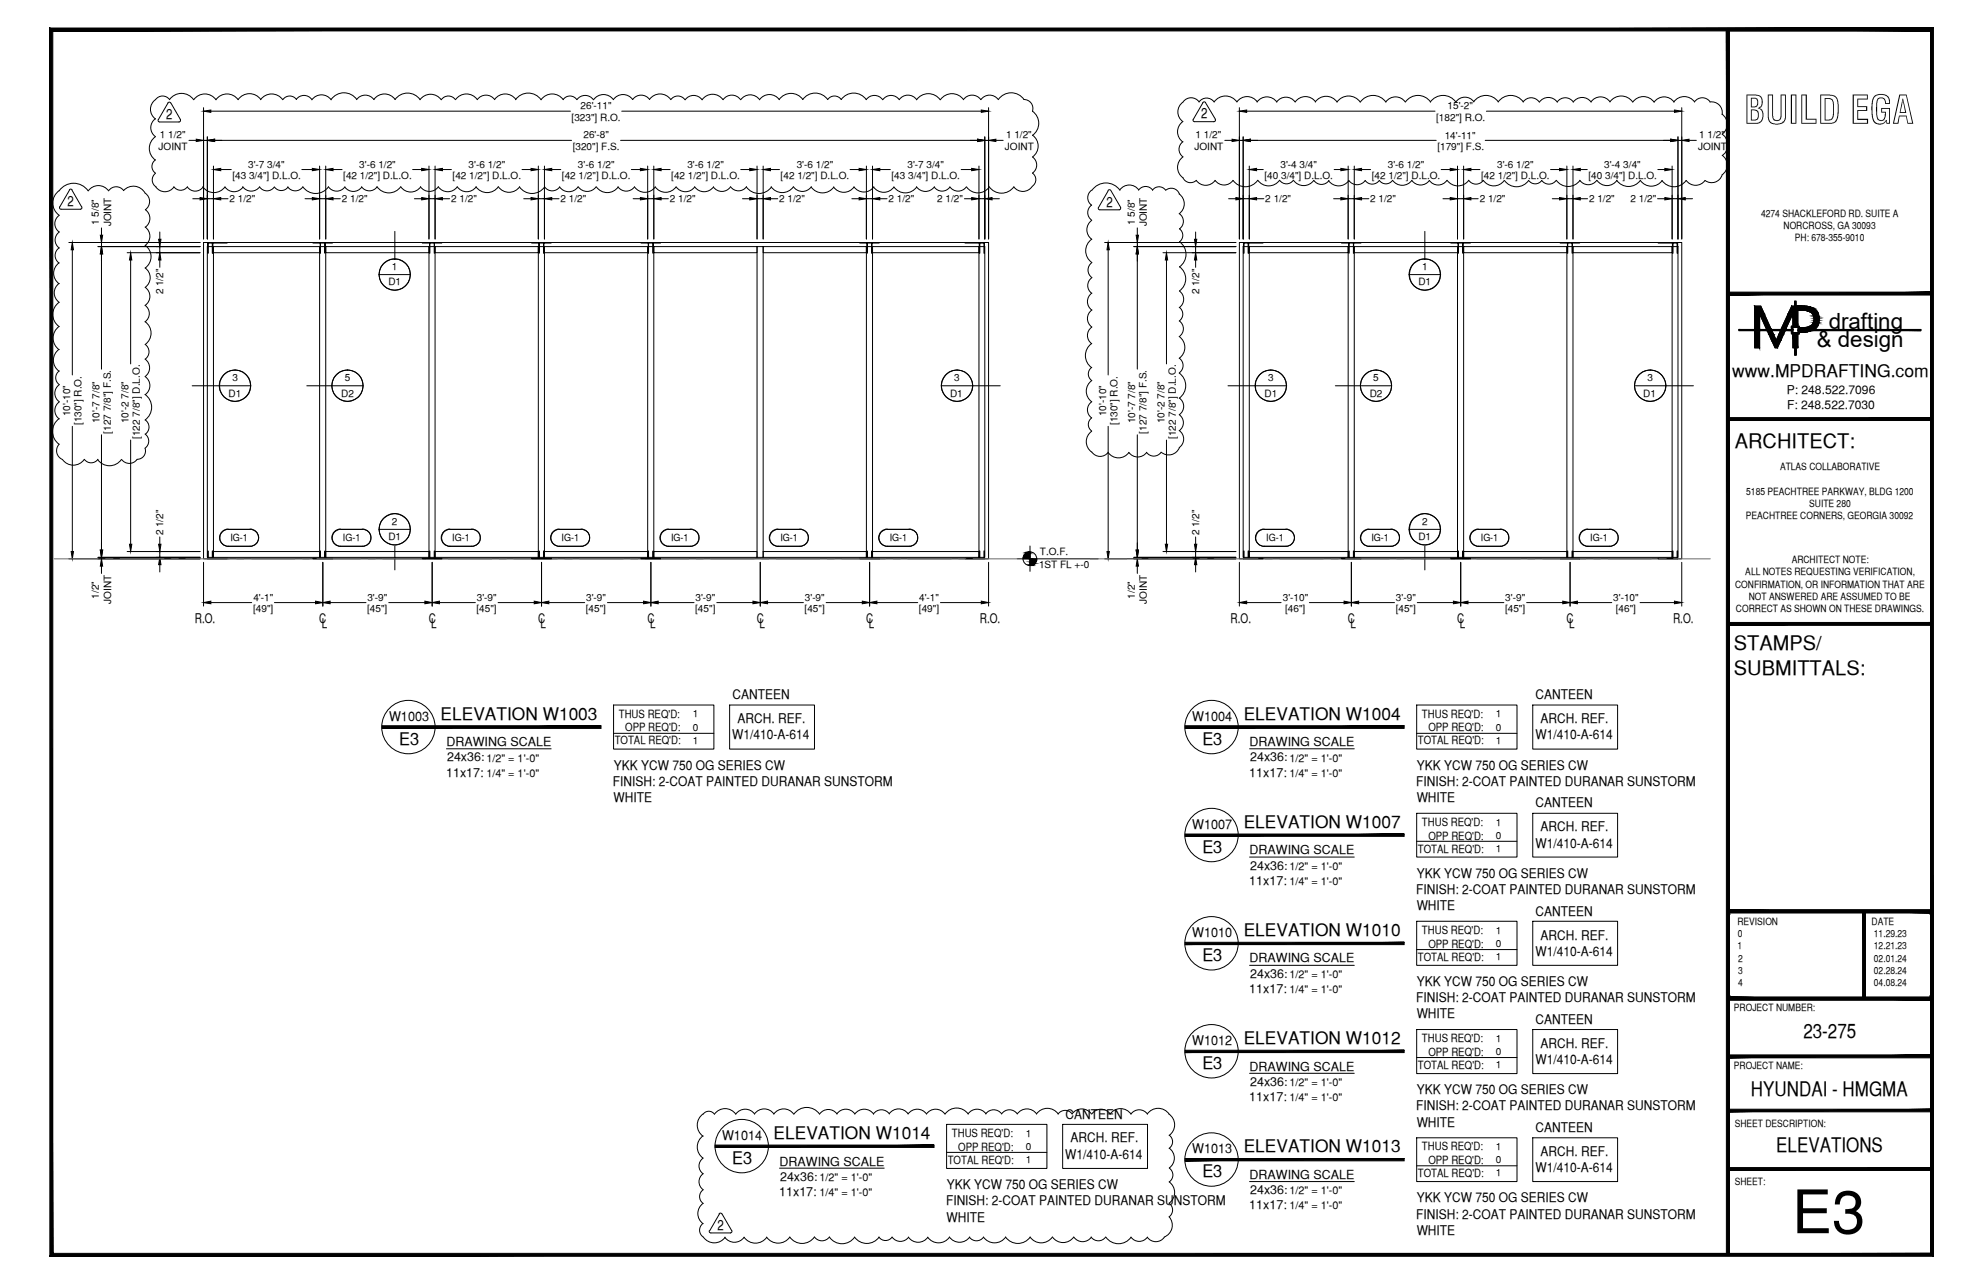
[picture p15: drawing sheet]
<svg xmlns="http://www.w3.org/2000/svg" width="432mm" height="279mm" viewBox="0 0 432 279" stroke-linecap="round" stroke-linejoin="round" font-family="sans-serif">
<defs><g id="words">
<text font-size="13.1" x="390.2" y="268.4">E3</text>
<text font-size="8.5" x="379.8" y="26.9">BUILD EGA</text>
<g font-size="4.9">
<text x="398.2" y="71.5">drafting</text>
<text x="395.6" y="75.5">&amp; design</text>
</g>
<g font-size="4.4">
<text x="377.8" y="97.5">ARCHITECT:</text>
<text x="377.6" y="141.5">STAMPS/</text>
<text x="377.6" y="146.9">SUBMITTALS:</text>
<text x="392.7" y="225.8">23-275</text>
<text x="381.3" y="238.5">HYUNDAI - HMGMA</text>
<text x="386.8" y="250.7">ELEVATIONS</text>
</g>
<g font-size="3.8">
<text x="377.2" y="82">www.MPDRAFTING.com</text>
<text x="95.9" y="156.7">ELEVATION W1003</text>
<text x="270.8" y="156.7">ELEVATION W1004</text>
<text x="86.9" y="162.1">E3</text>
<text x="261.8" y="162.1">E3</text>
<text x="261.8" y="185.6">E3</text>
<text x="270.8" y="180.1">ELEVATION W1007</text>
<text x="270.8" y="203.7">ELEVATION W1010</text>
<text x="261.8" y="209.2">E3</text>
<text x="270.8" y="227.2">ELEVATION W1012</text>
<text x="261.8" y="232.7">E3</text>
<text x="168.5" y="247.8">ELEVATION W1014</text>
<text x="270.8" y="250.8">ELEVATION W1013</text>
<text x="159.4" y="253.3">E3</text>
<text x="261.8" y="256.2">E3</text>
</g>
<g font-size="3.1">
<text x="36.2" y="25.9">2</text>
<text x="261.6" y="25.8">2</text>
<text x="14.7" y="44.8">2</text>
<text x="240.9" y="45">2</text>
<text x="156.2" y="267.7">2</text>
</g>
<g font-size="2.9">
<text x="42.4" y="135.6">R.O.</text>
<text x="69.5" y="135.6">C</text>
<text x="70.1" y="136.6">L</text>
<text x="93.3" y="135.6">C</text>
<text x="93.9" y="136.6">L</text>
<text x="117.2" y="135.6">C</text>
<text x="117.7" y="136.6">L</text>
<text x="141" y="135.6">C</text>
<text x="141.5" y="136.6">L</text>
<text x="164.8" y="135.6">C</text>
<text x="165.4" y="136.6">L</text>
<text x="188.6" y="135.6">C</text>
<text x="189.2" y="136.6">L</text>
<text x="213.4" y="135.6">R.O.</text>
<text x="268" y="135.6">R.O.</text>
<text x="293.5" y="135.6">C</text>
<text x="294.1" y="136.6">L</text>
<text x="317.3" y="135.6">C</text>
<text x="317.9" y="136.6">L</text>
<text x="341.1" y="135.6">C</text>
<text x="341.7" y="136.6">L</text>
<text x="364.3" y="135.6">R.O.</text>
<text x="159.5" y="152.1">CANTEEN</text>
<text x="334.4" y="152.1">CANTEEN</text>
<text x="84.7" y="156.8">W1003</text>
<text x="159.4" y="160.9">W1/410-A-614</text>
<text x="160.6" y="157.4">ARCH. REF.</text>
<text x="259.6" y="156.8">W1004</text>
<text x="334.3" y="160.9">W1/410-A-614</text>
<text x="335.5" y="157.4">ARCH. REF.</text>
<text x="133.7" y="167.4">YKK YCW 750 OG SERIES CW</text>
<text x="308.5" y="167.4">YKK YCW 750 OG SERIES CW</text>
<text x="133.5" y="171">FINISH: 2-COAT PAINTED DURANAR SUNSTORM</text>
<text x="308.4" y="171">FINISH: 2-COAT PAINTED DURANAR SUNSTORM</text>
<text x="133.6" y="174.6">WHITE</text>
<text x="308.5" y="174.6">WHITE</text>
<text x="334.4" y="175.7">CANTEEN</text>
<text x="259.6" y="180.3">W1007</text>
<text x="334.3" y="184.5">W1/410-A-614</text>
<text x="335.5" y="180.9">ARCH. REF.</text>
<text x="308.5" y="191">YKK YCW 750 OG SERIES CW</text>
<text x="308.4" y="194.6">FINISH: 2-COAT PAINTED DURANAR SUNSTORM</text>
<text x="259.6" y="203.9">W1010</text>
<text x="308.5" y="198.1">WHITE</text>
<text x="334.4" y="199.3">CANTEEN</text>
<text x="334.3" y="208">W1/410-A-614</text>
<text x="335.5" y="204.5">ARCH. REF.</text>
<text x="308.5" y="214.5">YKK YCW 750 OG SERIES CW</text>
<text x="308.4" y="218.1">FINISH: 2-COAT PAINTED DURANAR SUNSTORM</text>
<text x="308.5" y="221.6">WHITE</text>
<text x="259.6" y="227.5">W1012</text>
<text x="334.4" y="222.8">CANTEEN</text>
<text x="335.5" y="228">ARCH. REF.</text>
<text x="334.3" y="231.5">W1/410-A-614</text>
<text x="308.5" y="238.1">YKK YCW 750 OG SERIES CW</text>
<text x="232" y="243.4">CANTEEN</text>
<text x="308.4" y="241.6">FINISH: 2-COAT PAINTED DURANAR SUNSTORM</text>
<text x="308.5" y="245.2">WHITE</text>
<text x="157.2" y="248.1">W1014</text>
<text x="233.1" y="248.6">ARCH. REF.</text>
<text x="259.6" y="251">W1013</text>
<text x="334.4" y="246.3">CANTEEN</text>
<text x="335.5" y="251.5">ARCH. REF.</text>
<text x="232" y="252.2">W1/410-A-614</text>
<text x="334.3" y="255.1">W1/410-A-614</text>
<text x="206" y="262.3">FINISH: 2-COAT PAINTED DURANAR SUNSTORM</text>
<text x="206.2" y="258.7">YKK YCW 750 OG SERIES CW</text>
<text x="308.5" y="261.6">YKK YCW 750 OG SERIES CW</text>
<text x="206.1" y="265.8">WHITE</text>
<text x="308.4" y="265.2">FINISH: 2-COAT PAINTED DURANAR SUNSTORM</text>
<text x="308.5" y="268.7">WHITE</text>
</g>
<g font-size="2.7">
<text x="97.2" y="162.4">DRAWING SCALE</text>
<text x="97.3" y="165.7">24x36:</text>
<text x="272.1" y="162.4">DRAWING SCALE</text>
<text x="272.2" y="165.7">24x36:</text>
<text x="97.2" y="169">11x17:</text>
<text x="272" y="169">11x17:</text>
<text x="272.1" y="185.9">DRAWING SCALE</text>
<text x="272.2" y="189.2">24x36:</text>
<text x="272" y="192.5">11x17:</text>
<text x="272.1" y="209.4">DRAWING SCALE</text>
<text x="272.2" y="212.7">24x36:</text>
<text x="272" y="216">11x17:</text>
<text x="272.1" y="233">DRAWING SCALE</text>
<text x="272" y="239.6">11x17:</text>
<text x="272.2" y="236.3">24x36:</text>
<text x="169.7" y="253.6">DRAWING SCALE</text>
<text x="169.9" y="256.9">24x36:</text>
<text x="272.1" y="256.5">DRAWING SCALE</text>
<text x="169.7" y="260.2">11x17:</text>
<text x="272" y="263.1">11x17:</text>
<text x="272.2" y="259.8">24x36:</text>
</g>
<g font-size="2.6">
<text x="389.1" y="85.8">P: 248.522.7096</text>
<text x="389.1" y="89">F: 248.522.7030</text>
</g>
<g font-size="2.5">
<text x="133.9" y="162">TOTAL REQ'D:</text>
<text x="134.7" y="156.2">THUS REQ'D:</text>
<text x="136.1" y="159.1">OPP REQ'D:</text>
<text x="308.7" y="162">TOTAL REQ'D:</text>
<text x="309.6" y="156.2">THUS REQ'D:</text>
<text x="311" y="159.1">OPP REQ'D:</text>
<text x="309.6" y="179.7">THUS REQ'D:</text>
<text x="308.7" y="185.5">TOTAL REQ'D:</text>
<text x="311" y="182.7">OPP REQ'D:</text>
<text x="309.6" y="203.3">THUS REQ'D:</text>
<text x="308.7" y="209">TOTAL REQ'D:</text>
<text x="311" y="206.2">OPP REQ'D:</text>
<text x="309.6" y="226.8">THUS REQ'D:</text>
<text x="308.7" y="232.6">TOTAL REQ'D:</text>
<text x="311" y="229.7">OPP REQ'D:</text>
<text x="207.3" y="247.4">THUS REQ'D:</text>
<text x="208.7" y="250.4">OPP REQ'D:</text>
<text x="309.6" y="250.3">THUS REQ'D:</text>
<text x="206.4" y="253.2">TOTAL REQ'D:</text>
<text x="308.7" y="256.1">TOTAL REQ'D:</text>
<text x="311" y="253.3">OPP REQ'D:</text>
</g>
<g font-size="2.4">
<text x="105.9" y="165.8">1/2&quot; = 1'-0&quot;</text>
<text x="280.8" y="165.8">1/2&quot; = 1'-0&quot;</text>
<text x="105.9" y="169">1/4&quot; = 1'-0&quot;</text>
<text x="280.8" y="169">1/4&quot; = 1'-0&quot;</text>
<text x="280.8" y="189.4">1/2&quot; = 1'-0&quot;</text>
<text x="280.8" y="192.5">1/4&quot; = 1'-0&quot;</text>
<text x="280.8" y="212.9">1/2&quot; = 1'-0&quot;</text>
<text x="280.8" y="216">1/4&quot; = 1'-0&quot;</text>
<text x="280.8" y="236.4">1/2&quot; = 1'-0&quot;</text>
<text x="280.8" y="239.6">1/4&quot; = 1'-0&quot;</text>
<text x="178.4" y="257">1/2&quot; = 1'-0&quot;</text>
<text x="178.4" y="260.2">1/4&quot; = 1'-0&quot;</text>
<text x="280.8" y="259.9">1/2&quot; = 1'-0&quot;</text>
<text x="280.8" y="263.1">1/4&quot; = 1'-0&quot;</text>
</g>
<g font-size="2.2">
<text x="126.4" y="23.7">26'-11&quot;</text>
<text x="315.2" y="23.7">15'-2&quot;</text>
<text x="34.8" y="30">1 1/2&quot;</text>
<text x="124.5" y="26.2">[323&quot;] R.O.</text>
<text x="219.1" y="30">1 1/2&quot;</text>
<text x="260.3" y="30">1 1/2&quot;</text>
<text x="312.7" y="26.2">[182&quot;] R.O.</text>
<text x="370" y="30">1 1/2&quot;</text>
<text x="34.5" y="32.6">JOINT</text>
<text x="124.7" y="32.6">[320&quot;] F.S.</text>
<text x="127.1" y="30.1">26'-8&quot;</text>
<text x="218.8" y="32.6">JOINT</text>
<text x="260.1" y="32.6">JOINT</text>
<text x="313" y="32.6">[179&quot;] F.S.</text>
<text x="314.6" y="30.2">14'-11&quot;</text>
<text x="369.8" y="32.6">JOINT</text>
<text x="50.6" y="38.9">[43 3/4&quot;] D.L.O.</text>
<text x="54" y="36.4">3'-7 3/4&quot;</text>
<text x="74.7" y="38.9">[42 1/2&quot;] D.L.O.</text>
<text x="78.2" y="36.4">3'-6 1/2&quot;</text>
<text x="98.6" y="38.9">[42 1/2&quot;] D.L.O.</text>
<text x="102" y="36.4">3'-6 1/2&quot;</text>
<text x="122.4" y="38.9">[42 1/2&quot;] D.L.O.</text>
<text x="125.9" y="36.4">3'-6 1/2&quot;</text>
<text x="146.2" y="38.9">[42 1/2&quot;] D.L.O.</text>
<text x="149.7" y="36.4">3'-6 1/2&quot;</text>
<text x="170" y="38.9">[42 1/2&quot;] D.L.O.</text>
<text x="173.5" y="36.4">3'-6 1/2&quot;</text>
<text x="194.1" y="38.9">[43 3/4&quot;] D.L.O.</text>
<text x="197.6" y="36.4">3'-7 3/4&quot;</text>
<text x="275.3" y="38.9">[40 3/4&quot;] D.L.O.</text>
<text x="278.8" y="36.4">3'-4 3/4&quot;</text>
<text x="298.7" y="38.9">[42 1/2&quot;] D.L.O.</text>
<text x="302.2" y="36.4">3'-6 1/2&quot;</text>
<text x="322.5" y="38.9">[42 1/2&quot;] D.L.O.</text>
<text x="326" y="36.4">3'-6 1/2&quot;</text>
<text x="345.9" y="38.9">[40 3/4&quot;] D.L.O.</text>
<text x="349.3" y="36.4">3'-4 3/4&quot;</text>
<text x="50" y="44">2 1/2&quot;</text>
<text x="74.4" y="44">2 1/2&quot;</text>
<text x="98.2" y="44">2 1/2&quot;</text>
<text x="122" y="44">2 1/2&quot;</text>
<text x="145.9" y="44">2 1/2&quot;</text>
<text x="169.7" y="44">2 1/2&quot;</text>
<text x="193.5" y="44">2 1/2&quot;</text>
<text x="204.1" y="44">2 1/2&quot;</text>
<text x="275.5" y="44">2 1/2&quot;</text>
<text x="298.4" y="44">2 1/2&quot;</text>
<text x="322.2" y="44">2 1/2&quot;</text>
<text x="346" y="44">2 1/2&quot;</text>
<text x="355" y="44">2 1/2&quot;</text>
<text x="383.5" y="47.1">4274 SHACKLEFORD RD. SUITE A</text>
<text x="21.5" y="49" transform="rotate(-90 21.5 49)">1 5/8&quot;</text>
<text x="24.2" y="49.3" transform="rotate(-90 24.2 49.3)">JOINT</text>
<text x="247.1" y="49" transform="rotate(-90 247.1 49)">1 5/8&quot;</text>
<text x="249.7" y="49.3" transform="rotate(-90 249.7 49.3)">JOINT</text>
<text x="388.4" y="49.8">NORCROSS, GA 30093</text>
<text x="390.8" y="52.5">PH: 678-355-9010</text>
<text x="85.3" y="58.8">1</text>
<text x="309.7" y="58.8">1</text>
<text x="35.6" y="64.1" transform="rotate(-90 35.6 64.1)">2 1/2&quot;</text>
<text x="84.6" y="62.1">D1</text>
<text x="261.1" y="64.1" transform="rotate(-90 261.1 64.1)">2 1/2&quot;</text>
<text x="308.9" y="62.1">D1</text>
<text x="50.6" y="83">3</text>
<text x="75.1" y="83">5</text>
<text x="207.8" y="83">3</text>
<text x="276.2" y="83">3</text>
<text x="299" y="83">5</text>
<text x="358.7" y="83">3</text>
<text x="49.8" y="86.3">D1</text>
<text x="74.3" y="86.3">D2</text>
<text x="206.9" y="86.3">D1</text>
<text x="275.3" y="86.3">D1</text>
<text x="298.3" y="86.3">D2</text>
<text x="357.8" y="86.3">D1</text>
<text x="15.3" y="90.6" transform="rotate(-90 15.3 90.6)">10'-10&quot;</text>
<text x="17.8" y="92.5" transform="rotate(-90 17.8 92.5)">[130&quot;] R.O.</text>
<text x="21.7" y="92.1" transform="rotate(-90 21.7 92.1)">10'-7 7/8&quot;</text>
<text x="24.1" y="94.4" transform="rotate(-90 24.1 94.4)">[127 7/8&quot;] F.S.</text>
<text x="28" y="92.1" transform="rotate(-90 28 92.1)">10'-2 7/8&quot;</text>
<text x="30.5" y="95.5" transform="rotate(-90 30.5 95.5)">[122 7/8&quot;] D.L.O.</text>
<text x="240.9" y="90.6" transform="rotate(-90 240.9 90.6)">10'-10&quot;</text>
<text x="243.3" y="92.5" transform="rotate(-90 243.3 92.5)">[130&quot;] R.O.</text>
<text x="247.2" y="92.1" transform="rotate(-90 247.2 92.1)">10'-7 7/8&quot;</text>
<text x="249.7" y="94.4" transform="rotate(-90 249.7 94.4)">[127 7/8&quot;] F.S.</text>
<text x="253.6" y="92.1" transform="rotate(-90 253.6 92.1)">10'-2 7/8&quot;</text>
<text x="256" y="95.5" transform="rotate(-90 256 95.5)">[122 7/8&quot;] D.L.O.</text>
<text x="380.2" y="107.6">5185 PEACHTREE PARKWAY, BLDG 1200</text>
<text x="387.6" y="102.3">ATLAS COLLABORATIVE</text>
<text x="380.2" y="113">PEACHTREE CORNERS, GEORGIA 30092</text>
<text x="394" y="110.3">SUITE 280</text>
<text x="35.6" y="116.5" transform="rotate(-90 35.6 116.5)">2 1/2&quot;</text>
<text x="50.2" y="117.8">IG-1</text>
<text x="74.7" y="117.8">IG-1</text>
<text x="84.6" y="117.5">D1</text>
<text x="85.3" y="114.2">2</text>
<text x="98.5" y="117.8">IG-1</text>
<text x="122.3" y="117.8">IG-1</text>
<text x="146.1" y="117.8">IG-1</text>
<text x="169.9" y="117.8">IG-1</text>
<text x="193.7" y="117.8">IG-1</text>
<text x="261.1" y="116.5" transform="rotate(-90 261.1 116.5)">2 1/2&quot;</text>
<text x="275.7" y="117.8">IG-1</text>
<text x="298.6" y="117.8">IG-1</text>
<text x="308.9" y="117.5">D1</text>
<text x="309.7" y="114.2">2</text>
<text x="322.5" y="117.8">IG-1</text>
<text x="346.3" y="117.8">IG-1</text>
<text x="226.3" y="123.5">1ST FL +-0</text>
<text x="226.4" y="120.8">T.O.F.</text>
<text x="380" y="125.2">ALL NOTES REQUESTING VERIFICATION,</text>
<text x="390.1" y="122.6">ARCHITECT NOTE:</text>
<text x="21.5" y="130.2" transform="rotate(-90 21.5 130.2)">1/2&quot;</text>
<text x="24.2" y="131.4" transform="rotate(-90 24.2 131.4)">JOINT</text>
<text x="55.2" y="130.7">4'-1&quot;</text>
<text x="80" y="130.7">3'-9&quot;</text>
<text x="103.8" y="130.7">3'-9&quot;</text>
<text x="127.6" y="130.7">3'-9&quot;</text>
<text x="151.4" y="130.7">3'-9&quot;</text>
<text x="175.3" y="130.7">3'-9&quot;</text>
<text x="200.2" y="130.7">4'-1&quot;</text>
<text x="247.1" y="130.2" transform="rotate(-90 247.1 130.2)">1/2&quot;</text>
<text x="249.7" y="131.4" transform="rotate(-90 249.7 131.4)">JOINT</text>
<text x="279.3" y="130.7">3'-10&quot;</text>
<text x="304" y="130.7">3'-9&quot;</text>
<text x="327.8" y="130.7">3'-9&quot;</text>
<text x="351.3" y="130.7">3'-10&quot;</text>
<text x="377.8" y="127.9">CONFIRMATION, OR INFORMATION THAT ARE</text>
<text x="380.8" y="130.6">NOT ANSWERED ARE ASSUMED TO BE</text>
<text x="55.1" y="133.1">[49&quot;]</text>
<text x="79.9" y="133.1">[45&quot;]</text>
<text x="103.8" y="133.1">[45&quot;]</text>
<text x="127.6" y="133.1">[45&quot;]</text>
<text x="151.4" y="133.1">[45&quot;]</text>
<text x="175.2" y="133.1">[45&quot;]</text>
<text x="200.1" y="133.1">[49&quot;]</text>
<text x="279.8" y="133.1">[46&quot;]</text>
<text x="303.9" y="133.1">[45&quot;]</text>
<text x="327.7" y="133.1">[45&quot;]</text>
<text x="351.9" y="133.1">[46&quot;]</text>
<text x="378" y="133.2">CORRECT AS SHOWN ON THESE DRAWINGS.</text>
<text x="150.9" y="156.1">1</text>
<text x="150.9" y="159">0</text>
<text x="150.9" y="161.8">1</text>
<text x="325.8" y="156.1">1</text>
<text x="325.8" y="159">0</text>
<text x="325.8" y="161.8">1</text>
<text x="325.8" y="179.6">1</text>
<text x="325.8" y="182.6">0</text>
<text x="325.8" y="185.4">1</text>
<text x="325.8" y="203.2">1</text>
<text x="378.3" y="201.3">REVISION</text>
<text x="378.4" y="204">0</text>
<text x="407.5" y="201.3">DATE</text>
<text x="408" y="204">11.29.23</text>
<text x="325.8" y="206.1">0</text>
<text x="325.8" y="208.9">1</text>
<text x="378.3" y="206.6">1</text>
<text x="378.5" y="209.2">2</text>
<text x="408" y="206.6">12.21.23</text>
<text x="408" y="209.2">02.01.24</text>
<text x="378.5" y="211.9">3</text>
<text x="378.5" y="214.5">4</text>
<text x="408" y="211.9">02.28.24</text>
<text x="408" y="214.5">04.08.24</text>
<text x="377.6" y="219.9">PROJECT NUMBER:</text>
<text x="325.8" y="226.7">1</text>
<text x="325.8" y="229.6">0</text>
<text x="325.8" y="232.4">1</text>
<text x="377.6" y="232.5">PROJECT NAME:</text>
<text x="377.8" y="245.2">SHEET DESCRIPTION:</text>
<text x="223.4" y="247.3">1</text>
<text x="223.4" y="250.3">0</text>
<text x="325.8" y="250.3">1</text>
<text x="223.4" y="253">1</text>
<text x="325.8" y="253.2">0</text>
<text x="325.8" y="255.9">1</text>
<text x="377.8" y="257.9">SHEET:</text>
</g>
</g></defs>
<!-- layer: COMPONENTS -->
<g fill="none" stroke="#000" stroke-width=".22">
<path d="M45.1 53.7h1.4v67.6h-1.4zM46.5 53.7h23.1v1.3h-23.1zM69.6 53.7h1.3v67.6h-1.3zM70.9 53.7h22.5v1.3h-22.5zM93.4 53.7h1.3v67.6h-1.3zM94.7 53.7h22.5v1.3h-22.5zM117.2 53.7h1.4v67.6h-1.4zM118.6 53.7h22.4v1.3h-22.4zM141 53.7h1.4v67.6h-1.4zM142.4 53.7h22.4v1.3h-22.4zM164.8 53.7h1.4v67.6h-1.4zM166.2 53.7h22.5v1.3h-22.5z"/>
<path d="M188.7 53.7h1.3v67.6h-1.3zM190 53.7h23.2v1.3h-23.2zM213.2 53.7h1.2v67.6h-1.2zM270.7 53.7h1.3v67.6h-1.3zM272 53.7h21.6v1.3h-21.6zM293.6 53.7h1.3v67.6h-1.3zM294.9 53.7h22.5v1.3h-22.5zM317.4 53.7h1.3v67.6h-1.3zM318.7 53.7h22.5v1.3h-22.5zM341.2 53.7h1.3v67.6h-1.3zM342.5 53.7h21.6v1.3h-21.6zM364.1 53.7h1.3v67.6h-1.3z"/>
<path d="M46.5 120h23.1v1.3h-23.1zM70.9 120h22.5v1.3h-22.5zM94.7 120h22.5v1.3h-22.5zM118.6 120h22.4v1.3h-22.4zM142.4 120h22.4v1.3h-22.4zM166.2 120h22.5v1.3h-22.5zM190 120h23.2v1.3h-23.2zM272 120h21.6v1.3h-21.6zM294.9 120h22.5v1.3h-22.5zM318.7 120h22.5v1.3h-22.5zM342.5 120h21.6v1.3h-21.6z"/>
</g>
<!-- layer: SYMBOLS -->
<g fill="none" stroke="#fff" stroke-width=".22">
<path d="M86 56.4l.8 .1M310.3 56.4l.8 .1M51.2 80.5l.9 .1M75.7 80.5l.8 .1M208.4 80.5l-.9 .1M276.7 80.5l.9 .1M299.7 80.5l.8 .1M359.3 80.5l-.8 .1M49.4 118.9h5.4h-5.1h4.8M54.5 115.2h-5.1h5.4M73.9 118.9h5.3h-5h4.7M78.9 115.2h-5h5.3"/>
<path d="M86 111.8l.8 .1M97.7 118.9h5.4h-5.1h4.7M102.7 115.2h-5h5.4M121.5 118.9h5.4h-5.1h4.8M126.6 115.2h-5.1h5.4M145.3 118.9h5.4h-5.1h4.8M150.4 115.2h-5.1h5.4M169.1 118.9h5.4h-5.1h4.8M174.2 115.2h-5.1h5.4M192.9 118.9h5.4h-5.1h4.8M198 115.2h-5.1h5.4M275 118.9h5.4h-5.1h4.7"/>
<path d="M280 115.2h-5h5.4M297.8 118.9h5.4h-5.1h4.8M302.9 115.2h-5.1h5.4M310.3 111.8l.8 .1M321.6 118.9h5.4h-5.1h4.8M326.7 115.2h-5.1h5.4M345.4 118.9h5.4h-5h4.7M350.5 115.2h-5.1h5.4"/>
</g>
<g fill="#fff" stroke="#fff" stroke-width=".22">
<path d="M48.8 115.4l.6-.2h5.4zM48.8 115.4h6.6l-.6-.2zM48.3 115.8l.5-.4h6.6zM48.3 115.8h7.6l-.5-.4zM48.3 115.8h7.6l-8 .6zM47.9 116.4h8.3l-.3-.6zM47.9 116.4h8.3l-8.3 .6zM47.9 117h8.4l-.1-.6zM47.9 117h8.4l-8.4 .7zM47.9 117.7h8.3l.1-.7zM47.9 117.7h8.3l-7.9 .5zM48.3 118.2h7.6l.3-.5zM48.3 118.2h7.6l-7.1 .4zM48.8 118.6h6.6l.5-.4zM48.8 118.6h6.6l-6 .3zM49.4 118.9h5.4l.6-.3z"/>
<path d="M73.3 115.4l.6-.2h5.3zM73.3 115.4h6.6l-.7-.2zM72.8 115.8l.5-.4h6.6zM72.8 115.8h7.6l-.5-.4zM72.8 115.8h7.6l-7.9 .6zM72.5 116.4h8.2l-.3-.6zM72.5 116.4h8.2l-8.4 .6zM72.3 117h8.5l-.1-.6zM72.3 117h8.5l-8.3 .7zM72.5 117.7h8.2l.1-.7zM72.5 117.7h8.2l-7.9 .5zM72.8 118.2h7.6l.3-.5zM72.8 118.2h7.6l-7.1 .4zM73.3 118.6h6.6l.5-.4zM73.3 118.6h6.6l-6 .3zM73.9 118.9h5.3l.7-.3z"/>
<path d="M84.3 62.7l1.7 .5zM84.3 62.7l2.5 .4-.8 .1zM83.6 62.2l.7 .5 2.5 .4zM83.6 62.2l4 .5-.8 .4zM83 61.5l.6 .7 4 .5zM83 61.5l5.3 .7-.7 .5zM82.7 60.6l.3 .9 5.3 .7zM82.7 60.6l6.2 .9-.6 .7zM82.5 59.8l.2 .8 6.2 .9zM82.5 59.8l6.7 .8-.3 .9zM82.7 58.9l-.2 .9 6.7 .8zM82.7 58.9l6.6 .9-.1 .8zM83 58l-.3 .9 6.6 .9zM83 58l6.2 .9 .1 .9zM83.6 57.3l-.6 .7 6.2 .9zM83.6 57.3l5.3 .7 .3 .9zM83.6 57.3l5.3 .7-4.6-1.2zM84.3 56.8l4 .5 .6 .7zM84.3 56.8l4 .5-3.2-.8zM85.1 56.5l2.5 .3 .7 .5zM85.1 56.5l2.5 .3-1.6-.4zM86 56.4l.8 .1 .8 .3z"/>
<path d="M84.3 118.1l.8 .4 .9 .1zM84.3 118.1l2.5 .4-.8 .1zM83.6 117.6l.7 .5 2.5 .4zM83.6 117.6l4 .5-.8 .4zM83 116.9l.6 .7 4 .5zM83 116.9l5.3 .7-.7 .5zM82.7 116.1l.3 .8 5.3 .7zM82.7 116.1l6.2 .8-.6 .7zM82.5 115.2l.2 .9 6.2 .8zM82.5 115.2l6.7 .9-.3 .8zM82.7 114.3l-.2 .9 6.7 .9zM82.7 114.3l6.6 .9-.1 .9zM83 113.5l-.3 .8 6.6 .9zM83 113.5l6.2 .8 .1 .9zM83.6 112.8l-.6 .7 6.2 .8zM83.6 112.8l5.3 .7 .3 .8zM83.6 112.8l5.3 .7-4.6-1.2zM84.3 112.3l4 .5 .6 .7zM84.3 112.3l4 .5-3.2-.9zM85.1 111.9l2.5 .4 .7 .5zM85.1 111.9l2.5 .4-1.6-.5zM86 111.8l.8 .1 .8 .4z"/>
<path d="M49.5 86.9l.8 .3 .9 .2zM49.5 86.9l2.6 .3-.9 .2zM48.8 86.4l.7 .5 2.6 .3zM48.8 86.4l4.1 .5-.8 .3zM48.3 85.7l.5 .7 4.1 .5zM48.3 85.7l5.3 .7-.7 .5zM47.9 84.8l.4 .9 5.3 .7zM47.9 84.8l6.3 .9-.6 .7zM47.8 83.9l.1 .9 6.3 .9zM47.8 83.9l6.7 .9-.3 .9zM47.9 83.1l-.1 .8 6.7 .9zM47.9 83.1l6.7 .8-.1 .9zM48.3 82.2l-.4 .9 6.7 .8zM48.3 82.2l6.2 .9 .1 .8zM48.8 81.5l-.5 .7 6.2 .9zM48.8 81.5l5.4 .7 .3 .9zM48.8 81.5l5.4 .7-4.7-1.2zM49.5 81l4.1 .5 .6 .7zM49.5 81l4.1 .5-3.3-.9zM50.3 80.6l2.6 .4 .7 .5zM50.3 80.6l2.6 .4-1.7-.5zM51.2 80.5l1.7 .5z"/>
<path d="M74 86.9l.8 .3 .9 .2zM74 86.9l2.5 .3-.8 .2zM73.3 86.4l.7 .5 2.5 .3zM73.3 86.4l4 .5-.8 .3zM72.7 85.7l.6 .7 4 .5zM72.7 85.7l5.4 .7-.8 .5zM72.4 84.8l.3 .9 5.4 .7zM72.4 84.8l6.2 .9-.5 .7zM72.3 83.9l.1 .9 6.2 .9zM72.3 83.9l6.6 .9-.3 .9zM72.4 83.1l-.1 .8 6.6 .9zM72.4 83.1l6.7 .8-.2 .9zM72.7 82.2l-.3 .9 6.7 .8zM72.7 82.2l6.2 .9 .2 .8zM73.3 81.5l-.6 .7 6.2 .9zM73.3 81.5l5.3 .7 .3 .9zM73.3 81.5l5.3 .7-4.6-1.2zM74 81l4.1 .5 .5 .7zM74 81l4.1 .5-3.3-.9zM74.8 80.6l2.5 .4 .8 .5zM74.8 80.6l2.5 .4-1.6-.5zM75.7 80.5l1.6 .5z"/>
<path d="M208.4 87.4l1.7-.5-.8 .3zM207.5 87.2l.9 .2 1.7-.5zM207.5 87.2l3.3-.8-.7 .5zM206.7 86.9l.8 .3 3.3-.8zM206.7 86.9l4.6-1.2-.5 .7zM206 86.4l.7 .5 4.6-1.2zM206 86.4l5.7-1.6-.4 .9zM205.5 85.7l.5 .7 5.7-1.6zM205.5 85.7l6.3-1.8-.1 .9zM205.1 84.8l.4 .9 6.3-1.8zM205.1 84.8l6.6-1.7 .1 .8zM205 83.9l.1 .9 6.6-1.7zM205 83.9l6.3-1.7 .4 .9zM205.1 83.1l-.1 .8 6.3-1.7zM205.1 83.1l5.7-1.6 .5 .7zM205.5 82.2l-.4 .9 5.7-1.6zM205.5 82.2l4.6-1.2 .7 .5zM206 81.5l-.5 .7 4.6-1.2zM206 81.5l3.3-.9 .8 .4zM206 81.5l3.3-.9-2.6 .4zM206.7 81l1.7-.5 .9 .1zM206.7 81l1.7-.5z"/>
<path d="M192.3 115.4l.6-.2h5.4zM192.3 115.4h6.6l-.6-.2zM191.8 115.8l.5-.4h6.6zM191.8 115.8h7.7l-.6-.4zM191.8 115.8h7.7l-8 .6zM191.5 116.4h8.3l-.3-.6zM191.5 116.4h8.3l-8.4 .6zM191.4 117h8.4v-.6zM191.4 117h8.4l-8.3 .7zM191.5 117.7h8.3v-.7zM191.5 117.7h8.3l-8 .5zM191.8 118.2h7.7l.3-.5zM191.8 118.2h7.7l-7.2 .4zM192.3 118.6h6.6l.6-.4zM192.3 118.6h6.6l-6 .3zM192.9 118.9h5.4l.6-.3z"/>
<path d="M97.1 115.4l.6-.2h5.4zM97.1 115.4h6.6l-.6-.2zM96.6 115.8l.5-.4h6.6zM96.6 115.8h7.6l-.5-.4zM96.6 115.8h7.6l-7.9 .6zM96.3 116.4h8.2l-.3-.6zM96.3 116.4h8.2l-8.4 .6zM96.1 117h8.5l-.1-.6zM96.1 117h8.5l-8.3 .7zM96.3 117.7h8.2l.1-.7zM96.3 117.7h8.2l-7.9 .5zM96.6 118.2h7.6l.3-.5zM96.6 118.2h7.6l-7.1 .4zM97.1 118.6h6.6l.5-.4zM97.1 118.6h6.6l-6 .3zM97.7 118.9h5.4l.6-.3z"/>
<path d="M168.5 115.4l.6-.2h5.4zM168.5 115.4h6.6l-.6-.2zM168 115.8l.5-.4h6.6zM168 115.8h7.6l-.5-.4zM168 115.8h7.6l-7.9 .6zM167.7 116.4h8.3l-.4-.6zM167.7 116.4h8.3l-8.4 .6zM167.6 117h8.4v-.6zM167.6 117h8.4l-8.3 .7zM167.7 117.7h8.3v-.7zM167.7 117.7h8.3l-8 .5zM168 118.2h7.6l.4-.5zM168 118.2h7.6l-7.1 .4zM168.5 118.6h6.6l.5-.4zM168.5 118.6h6.6l-6 .3zM169.1 118.9h5.4l.6-.3z"/>
<path d="M120.9 115.4l.6-.2h5.4zM120.9 115.4h6.6l-.6-.2zM120.4 115.8l.5-.4h6.6zM120.4 115.8h7.6l-.5-.4zM120.4 115.8h7.6l-7.9 .6zM120.1 116.4h8.2l-.3-.6zM120.1 116.4h8.2l-8.3 .6zM120 117h8.4l-.1-.6zM120 117h8.4l-8.3 .7zM120.1 117.7h8.2l.1-.7zM120.1 117.7h8.2l-7.9 .5zM120.4 118.2h7.6l.3-.5zM120.4 118.2h7.6l-7.1 .4zM120.9 118.6h6.6l.5-.4zM120.9 118.6h6.6l-6 .3zM121.5 118.9h5.4l.6-.3z"/>
<path d="M144.7 115.4l.6-.2h5.4zM144.7 115.4h6.6l-.6-.2zM144.2 115.8l.5-.4h6.6zM144.2 115.8h7.6l-.5-.4zM144.2 115.8h7.6l-7.9 .6zM143.9 116.4h8.2l-.3-.6zM143.9 116.4h8.2l-8.3 .6zM143.8 117h8.4l-.1-.6zM143.8 117h8.4l-8.3 .7zM143.9 117.7h8.2l.1-.7zM143.9 117.7h8.2l-7.9 .5zM144.2 118.2h7.6l.3-.5zM144.2 118.2h7.6l-7.1 .4zM144.7 118.6h6.6l.5-.4zM144.7 118.6h6.6l-6 .3zM145.3 118.9h5.4l.6-.3z"/>
<path d="M274.3 115.4l.7-.2h5.4zM274.3 115.4h6.6l-.5-.2zM273.9 115.8l.4-.4h6.6zM273.9 115.8h7.5l-.5-.4zM273.9 115.8h7.5l-7.8 .6zM273.6 116.4h8.1l-.3-.6zM273.6 116.4h8.1l-8.3 .6zM273.4 117h8.5l-.2-.6zM273.4 117h8.5l-8.4 .7zM273.5 117.7h8.2l.2-.7zM273.5 117.7h8.2l-7.8 .5zM273.9 118.2h7.5l.3-.5zM273.9 118.2h7.5l-7.1 .4zM274.3 118.6h6.7l.4-.4zM274.3 118.6h6.7l-6 .3zM275 118.9h5.4l.6-.3z"/>
<path d="M297.2 115.4l.6-.2h5.4zM297.2 115.4h6.6l-.6-.2zM296.7 115.8l.5-.4h6.6zM296.7 115.8h7.7l-.6-.4zM296.7 115.8h7.7l-8 .6zM296.4 116.4h8.3l-.3-.6zM296.4 116.4h8.3l-8.4 .6zM296.3 117h8.4v-.6zM296.3 117h8.4l-8.3 .7zM296.4 117.7h8.3v-.7zM296.4 117.7h8.3l-8 .5zM296.7 118.2h7.7l.3-.5zM296.7 118.2h7.7l-7.2 .4zM297.2 118.6h6.6l.6-.4zM297.2 118.6h6.6l-6 .3zM297.8 118.9h5.4l.6-.3z"/>
<path d="M308.6 62.7l1.7 .5zM308.6 62.7l2.5 .4-.8 .1zM307.8 62.2l.8 .5 2.5 .4zM307.8 62.2l4.2 .5-.9 .4zM307.3 61.5l.5 .7 4.2 .5zM307.3 61.5l5.4 .7-.7 .5zM307 60.6l.3 .9 5.4 .7zM307 60.6l6.2 .9-.5 .7zM306.9 59.8l.1 .8 6.2 .9zM306.9 59.8l6.7 .8-.4 .9zM307 58.9l-.1 .9 6.7 .8zM307 58.9l6.7 .9-.1 .8zM307.3 58l-.3 .9 6.7 .9zM307.3 58l6.3 .9 .1 .9zM307.8 57.3l-.5 .7 6.3 .9zM307.8 57.3l5.4 .7 .4 .9zM307.8 57.3l5.4 .7-4.6-1.2zM308.6 56.8l4.1 .5 .5 .7zM308.6 56.8l4.1 .5-3.3-.8zM309.4 56.5l2.6 .3 .7 .5zM309.4 56.5l2.6 .3-1.7-.4zM310.3 56.4l.8 .1 .9 .3z"/>
<path d="M308.6 118.1l.8 .4 .9 .1zM308.6 118.1l2.5 .4-.8 .1zM307.8 117.6l.8 .5 2.5 .4zM307.8 117.6l4.2 .5-.9 .4zM307.3 116.9l.5 .7 4.2 .5zM307.3 116.9l5.4 .7-.7 .5zM307 116.1l.3 .8 5.4 .7zM307 116.1l6.2 .8-.5 .7zM306.9 115.2l.1 .9 6.2 .8zM306.9 115.2l6.7 .9-.4 .8zM307 114.3l-.1 .9 6.7 .9zM307 114.3l6.7 .9-.1 .9zM307.3 113.5l-.3 .8 6.7 .9zM307.3 113.5l6.3 .8 .1 .9zM307.8 112.8l-.5 .7 6.3 .8zM307.8 112.8l5.4 .7 .4 .8zM307.8 112.8l5.4 .7-4.6-1.2zM308.6 112.3l4.1 .5 .5 .7zM308.6 112.3l4.1 .5-3.3-.9zM309.4 111.9l2.6 .4 .7 .5zM309.4 111.9l2.6 .4-1.7-.5zM310.3 111.8l.8 .1 .9 .4z"/>
<path d="M275 86.9l.8 .3 .9 .2zM275 86.9l2.6 .3-.9 .2zM274.3 86.4l.7 .5 2.6 .3zM274.3 86.4l4.1 .5-.8 .3zM273.8 85.7l.5 .7 4.1 .5zM273.8 85.7l5.3 .7-.7 .5zM273.4 84.8l.4 .9 5.3 .7zM273.4 84.8l6.3 .9-.6 .7zM273.4 83.9v.9l6.3 .9zM273.4 83.9l6.6 .9-.3 .9zM273.4 83.1v.8l6.6 .9zM273.4 83.1l6.8 .8-.2 .9zM273.8 82.2l-.4 .9 6.8 .8zM273.8 82.2l6.2 .9 .2 .8zM274.3 81.5l-.5 .7 6.2 .9zM274.3 81.5l5.4 .7 .3 .9zM274.3 81.5l5.4 .7-4.7-1.2zM275 81l4.1 .5 .6 .7zM275 81l4.1 .5-3.3-.9zM275.8 80.6l2.6 .4 .7 .5zM275.8 80.6l2.6 .4-1.7-.5zM276.7 80.5l1.7 .5z"/>
<path d="M297.9 86.9l.9 .3 .9 .2zM297.9 86.9l2.6 .3-.8 .2zM297.2 86.4l.7 .5 2.6 .3zM297.2 86.4l4.1 .5-.8 .3zM296.7 85.7l.5 .7 4.1 .5zM296.7 85.7l5.4 .7-.8 .5zM296.4 84.8l.3 .9 5.4 .7zM296.4 84.8l6.2 .9-.5 .7zM296.2 83.9l.2 .9 6.2 .9zM296.2 83.9l6.7 .9-.3 .9zM296.4 83.1l-.2 .8 6.7 .9zM296.4 83.1l6.6 .8-.1 .9zM296.7 82.2l-.3 .9 6.6 .8zM296.7 82.2l6.2 .9 .1 .8zM297.2 81.5l-.5 .7 6.2 .9zM297.2 81.5l5.4 .7 .3 .9zM297.2 81.5l5.4 .7-4.7-1.2zM297.9 81l4.2 .5 .5 .7zM297.9 81l4.2 .5-3.3-.9zM298.8 80.6l2.5 .4 .8 .5zM298.8 80.6l2.5 .4-1.6-.5zM299.7 80.5l1.6 .5z"/>
<path d="M359.3 87.4l1.8-.5-.9 .3zM358.5 87.2l.8 .2 1.8-.5zM358.5 87.2l3.3-.8-.7 .5zM357.6 86.9l.9 .3 3.3-.8zM357.6 86.9l4.7-1.2-.5 .7zM356.9 86.4l.7 .5 4.7-1.2zM356.9 86.4l5.7-1.6-.3 .9zM356.4 85.7l.5 .7 5.7-1.6zM356.4 85.7l6.4-1.8-.2 .9zM356 84.8l.4 .9 6.4-1.8zM356 84.8l6.6-1.7 .2 .8zM355.9 83.9l.1 .9 6.6-1.7zM355.9 83.9l6.4-1.7 .3 .9zM356 83.1l-.1 .8 6.4-1.7zM356 83.1l5.8-1.6 .5 .7zM356.4 82.2l-.4 .9 5.8-1.6zM356.4 82.2l4.7-1.2 .7 .5zM356.9 81.5l-.5 .7 4.7-1.2zM356.9 81.5l3.3-.9 .9 .4zM356.9 81.5l3.3-.9-2.6 .4zM357.6 81l1.7-.5 .9 .1zM357.6 81l1.7-.5z"/>
<path d="M344.9 115.4l.5-.2h5.4zM344.9 115.4h6.6l-.7-.2zM344.4 115.8l.5-.4h6.6zM344.4 115.8h7.6l-.5-.4zM344.4 115.8h7.6l-8 .6zM344 116.4h8.3l-.3-.6zM344 116.4h8.3l-8.4 .6zM343.9 117h8.5l-.1-.6zM343.9 117h8.5l-8.4 .7zM344 117.7h8.3l.1-.7zM344 117.7h8.3l-7.9 .5zM344.4 118.2h7.6l.3-.5zM344.4 118.2h7.6l-7.1 .4zM344.9 118.6h6.6l.5-.4zM344.9 118.6h6.6l-6.1 .3zM345.4 118.9h5.4l.7-.3z"/>
<path d="M321.1 115.4l.5-.2h5.4zM321.1 115.4h6.6l-.7-.2zM320.5 115.8l.6-.4h6.6zM320.5 115.8h7.7l-.5-.4zM320.5 115.8h7.7l-8 .6zM320.2 116.4h8.3l-.3-.6zM320.2 116.4h8.3l-8.4 .6zM320.1 117h8.4v-.6zM320.1 117h8.4l-8.3 .7zM320.2 117.7h8.3v-.7zM320.2 117.7h8.3l-8 .5zM320.5 118.2h7.7l.3-.5zM320.5 118.2h7.7l-7.1 .4zM321.1 118.6h6.6l.5-.4zM321.1 118.6h6.6l-6.1 .3zM321.6 118.9h5.4l.7-.3z"/>
</g>
<g fill="none" stroke="#000" stroke-width=".22">
<path d="M82.5 59.8h6.8M86 50.4v6M306.9 59.8h6.8M310.3 50.4v6M41.8 83.9h12.8M66.8 83.9h12.3M205 83.9h12.8M267.4 83.9h12.8M290.8 83.9h12.2M355.9 83.9h12.8M48.3 115.8l1.1-.6h5.1a1.84 1.84 0 0 1 1.8 1.8 1.84 1.84 0 0 1-1.8 1.9h-4.8a1.84 1.84 0 0 1-1.7-1.1 1.84 1.84 0 0 1 .3-2zM49.7 115.1a1.87 1.87 0 0 0-1.9 1.9 1.87 1.87 0 0 0 1.9 1.9"/>
<path d="M49.7 115.2h4.8M49.7 118.9h4.8M54.5 115.1a1.87 1.87 0 0 1 1.8 1.9 1.87 1.87 0 0 1-1.8 1.9M72.8 115.8l1.1-.6h5a1.84 1.84 0 0 1 1.9 1.8 1.84 1.84 0 0 1-1.9 1.9h-4.7a1.84 1.84 0 0 1-1.7-1.1 1.84 1.84 0 0 1 .3-2zM74.1 115.1a1.87 1.87 0 0 0-1.8 1.9 1.87 1.87 0 0 0 1.8 1.9M74.2 115.2h4.7M74.2 118.9h4.7M78.9 115.1a1.87 1.87 0 0 1 1.9 1.9 1.87 1.87 0 0 1-1.9 1.9M82.5 115.2h6.8M86 118.6v5.4M96.6 115.8l1.1-.6h5a1.84 1.84 0 0 1 1.9 1.8 1.84 1.84 0 0 1-1.9 1.9h-4.7a1.84 1.84 0 0 1-1.7-1.1 1.84 1.84 0 0 1 .3-2zM97.9 115.1a1.87 1.87 0 0 0-1.8 1.9 1.87 1.87 0 0 0 1.8 1.9"/>
<path d="M98 115.2h4.7M102.7 115.1a1.87 1.87 0 0 1 1.9 1.9 1.87 1.87 0 0 1-1.9 1.9h-4.7M120.4 115.8l1.1-.6h5.1a1.84 1.84 0 0 1 1.8 1.8 1.84 1.84 0 0 1-1.8 1.9h-4.8a1.84 1.84 0 0 1-1.7-1.1 1.84 1.84 0 0 1 .3-2zM121.8 115.1a1.87 1.87 0 0 0-1.9 1.9 1.87 1.87 0 0 0 1.9 1.9M121.8 115.2h4.8M121.8 118.9h4.8M126.5 115.1a1.87 1.87 0 0 1 1.9 1.9 1.87 1.87 0 0 1-1.9 1.9M144.2 115.8l1.1-.6h5.1a1.84 1.84 0 0 1 1.8 1.8 1.84 1.84 0 0 1-1.8 1.9h-4.8a1.84 1.84 0 0 1-1.7-1.1 1.84 1.84 0 0 1 .3-2zM145.6 115.1a1.87 1.87 0 0 0-1.9 1.9 1.87 1.87 0 0 0 1.9 1.9M145.6 115.2h4.8M150.3 115.1a1.87 1.87 0 0 1 1.9 1.9 1.87 1.87 0 0 1-1.9 1.9h-4.7M168 115.8l1.1-.6h5.1a1.84 1.84 0 0 1 1.8 1.8 1.84 1.84 0 0 1-1.8 1.9h-4.8a1.84 1.84 0 0 1-1.7-1.1 1.84 1.84 0 0 1 .3-2z"/>
<path d="M169.4 115.1a1.87 1.87 0 0 0-1.9 1.9 1.87 1.87 0 0 0 1.9 1.9M169.4 115.2h4.8M169.4 118.9h4.8M174.1 115.1a1.87 1.87 0 0 1 1.9 1.9 1.87 1.87 0 0 1-1.9 1.9M191.8 115.8l1.1-.6h5.1a1.84 1.84 0 0 1 1.8 1.8 1.84 1.84 0 0 1-1.8 1.9h-4.8a1.84 1.84 0 0 1-1.6-1.1 1.84 1.84 0 0 1 .2-2zM193.2 115.1a1.87 1.87 0 0 0-1.9 1.9 1.87 1.87 0 0 0 1.9 1.9M193.2 115.2h4.8M193.2 118.9h4.8M198 115.1a1.87 1.87 0 0 1 1.8 1.9 1.87 1.87 0 0 1-1.8 1.9M224.3 118.8v5.5M273.9 115.8l1.1-.6h5a1.84 1.84 0 0 1 1.9 1.8 1.84 1.84 0 0 1-1.9 1.9h-4.7a1.84 1.84 0 0 1-1.7-1.1 1.84 1.84 0 0 1 .3-2zM275.2 115.1a1.87 1.87 0 0 0-1.8 1.9 1.87 1.87 0 0 0 1.8 1.9"/>
<path d="M275.3 115.2h4.7M280 115.1a1.87 1.87 0 0 1 1.9 1.9 1.87 1.87 0 0 1-1.9 1.9h-4.7M296.7 115.8l1.1-.6h5.1a1.84 1.84 0 0 1 1.8 1.8 1.84 1.84 0 0 1-1.8 1.9h-4.8a1.84 1.84 0 0 1-1.6-1.1 1.84 1.84 0 0 1 .2-2zM298.1 115.1a1.87 1.87 0 0 0-1.9 1.9 1.87 1.87 0 0 0 1.9 1.9M298.1 115.2h4.8M298.1 118.9h4.8M302.9 115.1a1.87 1.87 0 0 1 1.8 1.9 1.87 1.87 0 0 1-1.8 1.9M306.9 115.2h6.8M310.3 118.6v5.4M320.5 115.8l1.1-.6h5.1a1.84 1.84 0 0 1 1.8 1.8 1.84 1.84 0 0 1-1.8 1.9h-4.8a1.84 1.84 0 0 1-1.6-1.1 1.84 1.84 0 0 1 .2-2zM321.9 115.1a1.87 1.87 0 0 0-1.9 1.9 1.87 1.87 0 0 0 1.9 1.9M321.9 115.2h4.8"/>
<path d="M326.7 115.1a1.87 1.87 0 0 1 1.8 1.9 1.87 1.87 0 0 1-1.8 1.9h-4.8M344.4 115.8l1-.6h5.1a1.84 1.84 0 0 1 1.9 1.8 1.84 1.84 0 0 1-1.9 1.9h-4.7a1.84 1.84 0 0 1-1.7-1.1 1.84 1.84 0 0 1 .3-2zM345.7 115.1a1.87 1.87 0 0 0-1.8 1.9 1.87 1.87 0 0 0 1.8 1.9M345.8 115.2h4.7M345.8 118.9h4.7M350.5 115.1a1.87 1.87 0 0 1 1.9 1.9 1.87 1.87 0 0 1-1.9 1.9M221.5 121.6h17.6M133.6 153.4h21.8v9.6h-21.8zM133.6 159.6h21.8M308.5 153.4h21.8v9.6h-21.8zM308.5 159.6h21.8M308.5 177h21.8v9.5h-21.8z"/>
<path d="M308.5 183.1h21.8M308.5 200.5h21.8v9.6h-21.8zM308.5 206.6h21.8M308.5 224h21.8v9.6h-21.8zM308.5 230.1h21.8M206.1 244.7h21.9v9.6h-21.9zM206.1 250.8h21.9M308.5 247.6h21.8v9.5h-21.8zM308.5 253.7h21.8"/>
<circle cx="85.9" cy="59.8" r="3.4"/>
<circle cx="85.9" cy="59.7" r="3.4"/>
<circle cx="310.2" cy="59.7" r="3.4"/>
<circle cx="310.3" cy="59.8" r="3.4"/>
<circle cx="51.1" cy="83.9" r="3.4"/>
<circle cx="51.2" cy="83.9" r="3.4"/>
<circle cx="75.7" cy="83.9" r="3.4"/>
<circle cx="208.4" cy="83.9" r="3.4"/>
<circle cx="276.7" cy="83.9" r="3.4"/>
<circle cx="276.8" cy="83.9" r="3.4"/>
<circle cx="299.6" cy="83.9" r="3.4"/>
<circle cx="359.3" cy="83.9" r="3.4"/>
<circle cx="85.9" cy="115.2" r="3.4"/>
<circle cx="310.2" cy="115.2" r="3.4"/>
<circle cx="310.3" cy="115.2" r="3.4"/>
<circle cx="224.3" cy="121.6" r="1.49"/>
<circle cx="88.9" cy="158.2" r="5.8"/>
<circle cx="263.8" cy="158.2" r="5.8"/>
<circle cx="263.8" cy="181.7" r="5.8"/>
<circle cx="263.8" cy="205.3" r="5.8"/>
<circle cx="263.8" cy="228.8" r="5.8"/>
<circle cx="161.5" cy="249.4" r="5.8"/>
<circle cx="263.8" cy="252.3" r="5.8"/>
</g>
<!-- layer: ROUGH OPENING -->
<path d="M44.3 52.8h171v68.8h-171zM269.9 52.8h96.3v68.8h-96.3z" fill="none" stroke="#000" stroke-width=".22"/>
<!-- layer: DIM -->
<g fill="none" stroke="#000" stroke-width=".22">
<path d="M41.1 30.5h1.6M44.3 23.4v28.6M44.3 30.5h.8M45.1 29.8v22.2M45.9 24.2h78.3M46.5 36.1v15.9M46.7 30.5h77.8M48.1 36.9h2.3M65.7 36.9h2.3M69.6 36.1v15.9M70.9 36.1v15.9M72.5 36.9h2"/>
<path d="M89.9 36.9h1.9M93.4 36.1v15.9M94.7 36.1v15.9M96.3 36.9h2M113.7 36.9h1.9M117.2 36.1v15.9M118.6 36.1v15.9M120.1 36.9h2M135.1 30.5h77.8M135.4 24.2h78.3M137.5 36.9h1.9M141 36.1v15.9"/>
<path d="M142.4 36.1v15.9M144 36.9h1.9M161.3 36.9h2M164.8 36.1v15.9M166.2 36.1v15.9M167.8 36.9h1.9M185.1 36.9h2M188.7 36.1v15.9M190 36.1v15.9M191.6 36.9h2.3M209.3 36.9h2.3M213.2 36.1v15.9"/>
<path d="M214.4 29.8v22.2M214.4 30.5h.9M215.3 23.4v28.6M216.9 30.5h1.5M266.7 30.5h1.6M269.9 30.5h.8M269.9 23.4v28.6M270.7 29.8v22.2M271.5 24.2h41M272 36.1v15.9M272.3 30.5h40.4M273.6 36.9h1.5"/>
<path d="M290.5 36.9h1.5M293.6 36.1v15.9M294.9 36.1v15.9M296.5 36.9h1.9M313.8 36.9h2M317.4 36.1v15.9M318.7 36.1v15.9M320.3 36.9h2M323.4 30.5h40.4M323.7 24.2h40.9M337.6 36.9h2M341.2 36.1v15.9"/>
<path d="M342.5 36.1v15.9M344.1 36.9h1.5M361 36.9h1.5M364.1 36.1v15.9M365.4 30.5h.8M365.4 29.8v22.2M366.2 23.4v28.6M367.8 30.5h1.6M15 52.8h28.6M15.7 54.4v27.2M21.3 53.7h22.3M22.1 49.6v1.6"/>
<path d="M22.1 52.8v.9M22.1 55.2v25.1M27.7 55h15.9M28.4 56.6v22.6M34.8 50.5v1.6M34.8 53.7v1.3M34.8 56.6v1.6M42 43.2h1.6M45.1 43.2h1.4M48.1 43.2h1.6M66.4 43.2h1.6M69.6 43.2h1.3"/>
<path d="M72.5 43.2h1.6M90.2 43.2h1.6M93.4 43.2h1.3M96.3 43.2h1.6M114 43.2h1.6M117.2 43.2h1.4M120.1 43.2h1.6M137.9 43.2h1.5M141 43.2h1.4M144 43.2h1.5M161.7 43.2h1.6M164.8 43.2h1.4"/>
<path d="M167.8 43.2h1.6M185.5 43.2h1.6M188.7 43.2h1.3M191.6 43.2h1.6M210 43.2h1.6M213.2 43.2h1.2M216 43.2h1.6M240.5 52.8h28.6M241.3 54.4v27.2M246.9 53.7h22.2M247.6 49.6v1.6M247.6 52.8v.9"/>
<path d="M247.6 55.2v25.1M253.2 55h15.9M254 56.6v22.6M260.3 50.5v1.6M260.3 53.7v1.3M260.3 56.6v1.6M267.5 43.2h1.6M270.7 43.2h1.3M273.6 43.2h1.6M290.4 43.2h1.6M293.6 43.2h1.3M296.5 43.2h1.6"/>
<path d="M314.2 43.2h1.6M317.4 43.2h1.3M320.3 43.2h1.6M338 43.2h1.6M341.2 43.2h1.3M344.1 43.2h1.6M360.9 43.2h1.6M364.1 43.2h1.3M367 43.2h1.6M15.7 92.8v27.2M22.1 94.6v25.1M28.4 95.8v22.6"/>
<path d="M241.3 92.8v27.2M247.6 94.6v25.1M254 95.8v22.6M34.8 116.8v1.6M260.3 116.8v1.6M15 121.6h28.6M21.3 121.3h22.3M22.1 121.3v.3M22.1 123.2v1.6M27.7 120h15.9M34.8 120v1.3M34.8 122.9v1.6"/>
<path d="M44.3 122.4v9.5M45.9 131.1h8.9M59.8 131.1h8.9M70.3 122.4v9.5M71.9 131.1h7.8M84.6 131.1h7.9M94.1 122.4v9.5M95.7 131.1h7.8M108.5 131.1h7.8M117.9 122.4v9.5M119.5 131.1h7.8M132.3 131.1h7.8"/>
<path d="M141.7 122.4v9.5M143.3 131.1h7.8M156.1 131.1h7.9M165.5 122.4v9.5M167.1 131.1h7.8M179.9 131.1h7.9M189.4 122.4v9.5M190.9 131.1h8.9M204.8 131.1h8.9M215.3 122.4v9.5M240.5 121.6h28.6M246.9 121.3h22.2"/>
<path d="M247.6 121.3v.3M247.6 123.2v1.6M253.2 120h15.9M260.3 120v1.3M260.3 122.9v1.6M269.9 122.4v9.5M271.5 131.1h7.5M285.1 131.1h7.6M294.3 122.4v9.5M295.8 131.1h7.9M308.6 131.1h7.9M318.1 122.4v9.5"/>
<path d="M319.7 131.1h7.8M332.4 131.1h7.9M341.9 122.4v9.5M343.5 131.1h7.5M357.1 131.1h7.5M366.2 122.4v9.5"/>
</g>
<g fill="#000" stroke="#000" stroke-width=".22">
<path d="M42.7 30.3l1.6 .2-1.6 .3zM44.3 24.2l1.6-.3v.5zM45.1 30.5l1.6-.2v.5zM46.5 36.9l1.6-.3v.5zM68 36.6l1.6 .3-1.6 .2zM70.9 36.9l1.6-.3v.5zM91.8 36.6l1.6 .3-1.6 .2zM94.7 36.9l1.6-.3v.5zM115.6 36.6l1.6 .3-1.6 .2zM118.6 36.9l1.5-.3v.5zM139.4 36.6l1.6 .3-1.6 .2zM142.4 36.9l1.6-.3v.5z"/>
<path d="M163.3 36.6l1.5 .3-1.5 .2zM166.2 36.9l1.6-.3v.5zM187.1 36.6l1.6 .3-1.6 .2zM190 36.9l1.6-.3v.5zM211.6 36.6l1.6 .3-1.6 .2zM212.9 30.3l1.5 .2-1.5 .3zM213.7 23.9l1.6 .3-1.6 .2zM215.3 30.5l1.6-.2v.5zM268.3 30.3l1.6 .2-1.6 .3zM269.9 24.2l1.6-.3v.5zM270.7 30.5l1.6-.2v.5zM272 36.9l1.6-.3v.5z"/>
<path d="M292 36.6l1.6 .3-1.6 .2zM294.9 36.9l1.6-.3v.5zM315.8 36.6l1.6 .3-1.6 .2zM318.7 36.9l1.6-.3v.5zM339.6 36.6l1.6 .3-1.6 .2zM342.5 36.9l1.6-.3v.5zM362.5 36.6l1.6 .3-1.6 .2zM363.8 30.3l1.6 .2-1.6 .3zM364.6 23.9l1.6 .3-1.6 .2zM366.2 30.5l1.6-.2v.5zM15.7 52.8l.3 1.6h-.5zM22.1 53.7l.3 1.5h-.6z"/>
<path d="M21.8 51.2h.6l-.3 1.6zM28.4 55l.3 1.6h-.5zM34.5 52.1h.6l-.3 1.6zM34.8 55l.3 1.6h-.6zM43.6 43l1.5 .2-1.5 .3zM46.5 43.2l1.6-.2v.5zM68 43l1.6 .2-1.6 .3zM70.9 43.2l1.6-.2v.5zM91.8 43l1.6 .2-1.6 .3zM94.7 43.2l1.6-.2v.5zM115.6 43l1.6 .2-1.6 .3zM118.6 43.2l1.5-.2v.5z"/>
<path d="M139.4 43l1.6 .2-1.6 .3zM142.4 43.2l1.6-.2v.5zM163.3 43l1.5 .2-1.5 .3zM166.2 43.2l1.6-.2v.5zM187.1 43l1.6 .2-1.6 .3zM190 43.2l1.6-.2v.5zM211.6 43l1.6 .2-1.6 .3zM214.4 43.2l1.6-.2v.5zM241.3 52.8l.3 1.6h-.6zM247.6 53.7l.3 1.5h-.5zM247.4 51.2h.5l-.3 1.6zM254 55l.3 1.6h-.6z"/>
<path d="M260.1 52.1h.5l-.3 1.6zM260.3 55l.3 1.6h-.5zM269.1 43l1.6 .2-1.6 .3zM272 43.2l1.6-.2v.5zM292 43l1.6 .2-1.6 .3zM294.9 43.2l1.6-.2v.5zM315.8 43l1.6 .2-1.6 .3zM318.7 43.2l1.6-.2v.5zM339.6 43l1.6 .2-1.6 .3zM342.5 43.2l1.6-.2v.5zM362.5 43l1.6 .2-1.6 .3zM365.4 43.2l1.6-.2v.5z"/>
<path d="M21.8 119.7h.6l-.3 1.6zM28.2 118.4h.5l-.3 1.6zM34.5 118.4h.6l-.3 1.6zM247.4 119.7h.5l-.3 1.6zM253.7 118.4h.6l-.3 1.6zM260.1 118.4h.5l-.3 1.6zM15.5 120h.5l-.3 1.6zM22.1 121.6l.3 1.6h-.6zM34.8 121.3l.3 1.6h-.6zM44.3 131.1l1.6-.3v.6zM68.7 130.8l1.6 .3-1.6 .3zM70.3 131.1l1.6-.3v.6z"/>
<path d="M92.5 130.8l1.6 .3-1.6 .3zM94.1 131.1l1.6-.3v.6zM116.3 130.8l1.6 .3-1.6 .3zM117.9 131.1l1.6-.3v.6zM140.1 130.8l1.6 .3-1.6 .3zM141.7 131.1l1.6-.3v.6zM164 130.8l1.5 .3-1.5 .3zM165.5 131.1l1.6-.3v.6zM187.8 130.8l1.6 .3-1.6 .3zM189.4 131.1l1.5-.3v.6zM213.7 130.8l1.6 .3-1.6 .3zM241 120h.6l-.3 1.6z"/>
<path d="M247.6 121.6l.3 1.6h-.5zM260.3 121.3l.3 1.6h-.5zM269.9 131.1l1.6-.3v.6zM292.7 130.8l1.6 .3-1.6 .3zM294.3 131.1l1.5-.3v.6zM316.5 130.8l1.6 .3-1.6 .3zM318.1 131.1l1.6-.3v.6zM340.3 130.8l1.6 .3-1.6 .3zM341.9 131.1l1.6-.3v.6zM364.6 130.8l1.6 .3-1.6 .3z"/>
</g>
<!-- layer: F-T ANCHOR -->
<g fill="none" stroke="#000" stroke-width=".22">
<path d="M45.2 52.8h4.3v.1h-3.1v2.2h-.2v-2.2h-.9v2.2h-.1zM68.1 52.8h4.3v.1h-1.6v2.2l-.1-2.2h-.9l-.1 2.2v-2.2h-1.6zM91.9 52.8h4.3v.1h-1.6v2.2v-2.2h-1l-.1 2.2v-2.2h-1.6zM115.8 52.8h4.2v.1h-1.6v2.2v-2.2h-1l-.1 2.2v-2.2h-1.5zM139.6 52.8h4.2v.1h-1.6v2.2v-2.2h-1v2.2v-2.2h-1.6zM187.2 52.8h4.3v.1h-1.6v2.2l-.1-2.2h-1v2.2v-2.2h-1.6zM210.1 52.8h4.3v2.3h-.2v-2.2h-.8v2.2h-.2v-2.2h-3.1zM270.8 52.8h4.2v.1h-3.1v2.2h-.1v-2.2h-.9v2.2h-.1zM292.1 52.8h4.3v.1h-1.6v2.2l-.1-2.2h-.9l-.1 2.2v-2.2h-1.6zM315.9 52.8h4.3v.1h-1.6v2.2l-.1-2.2h-.9l-.1 2.2v-2.2h-1.6zM339.7 52.8h4.3v.1h-1.6v2.2l-.1-2.2h-.9l-.1 2.2v-2.2h-1.6zM361.1 52.8h4.2v2.3h-.1v-2.2h-.9v2.2h-.1v-2.2h-3.1z"/>
<path d="M45.2 119.9h.1v1.6h.9v-1.6h.2v1.6h3.1v.1h-4.3zM69.7 119.9l.1 1.6h.9l.1-1.6v1.6h1.6v.1h-4.3v-.1h1.6zM93.5 119.9l.1 1.6h1v-1.6v1.6h1.6v.1h-4.3v-.1h1.6zM117.3 119.9l.1 1.6h1v-1.6v1.6h1.6v.1h-4.2v-.1h1.5zM141.2 119.9v1.6h1v-1.6v1.6h1.6v.1h-4.2v-.1h1.6zM270.8 119.9h.1v1.6h.9v-1.6h.1v1.6h3.1v.1h-4.2zM317.5 119.9l.1 1.6h.9l.1-1.6v1.6h1.6v.1h-4.3v-.1h1.6zM341.3 119.9l.1 1.6h.9l.1-1.6v1.6h1.6v.1h-4.3v-.1h1.6zM187.2 121.5h1.6v-1.6v1.6h1l.1-1.6v1.6h1.6v.1h-4.3zM210.1 121.5h3.1v-1.6h.2v1.6h.8v-1.6h.2v1.7h-4.3zM292.1 121.5h1.6v-1.6l.1 1.6h.9l.1-1.6v1.6h1.6v.1h-4.3zM361.1 121.5h3.1v-1.6h.1v1.6h.9v-1.6h.1v1.7h-4.2z"/>
</g>
<!-- layer: SYMBOLS -->
<g fill="#000" stroke="#000" stroke-width=".22">
<path d="M224 120.1h.3zM224.3 123h.5z"/>
<path d="M224 120.1l.3 .1zM223.8 120.2h.5z"/>
<path d="M223.8 120.2l.5 .1zM223.5 120.3h.8z"/>
<path d="M223.5 120.3l.8 .2v-.2zM223.5 120.3l.8 .2h-1z"/>
<path d="M223.3 120.5l1 .1v-.1zM223.1 120.6l.2-.1 1 .1z"/>
<path d="M223.1 120.6l1.2 .2v-.2zM223.1 120.6l1.2 .2h-1.3z"/>
<path d="M223 120.8l1.3 .3v-.3zM223 120.8l1.3 .3h-1.4z"/>
<path d="M222.9 121.1l1.4 .2v-.2zM222.9 121.1l1.4 .2h-1.5z"/>
<path d="M222.8 121.3l1.5 .3v-.3zM222.8 121.3l1.5 .3h-1.5z"/>
<path d="M224.3 123.1h.2zM224.3 123l.2 .1z"/>
<path d="M224.3 122.9l.5 .1 .2-.1zM224.3 122.9l.5 .1h-.5z"/>
<path d="M224.3 122.7l.7 .2 .2-.2zM224.3 122.7l.7 .2h-.7z"/>
<path d="M224.3 122.6l.9 .1 .2-.1zM224.3 122.6l.9 .1h-.9z"/>
<path d="M224.3 122.3l1.1 .3 .2-.3zM224.3 122.3l1.1 .3h-1.1z"/>
<path d="M224.3 122.1l1.3 .2 .1-.2zM224.3 122.1l1.3 .2h-1.3z"/>
<path d="M224.3 121.6l1.4 .3v-.3zM224.3 121.6l1.4 .3h-1.4z"/>
<path d="M224.3 121.9l1.4 .2v-.2zM224.3 121.9l1.4 .2h-1.4z"/>
<path d="M83.2 157.9v.6l47.7-.6zM83.2 158.5l47.7-.6v.6z"/>
<path d="M258.1 157.9v.6l47.7-.6zM258.1 158.5l47.7-.6v.6z"/>
<path d="M258.1 181.5v.5l47.7-.5zM258.1 182l47.7-.5v.5z"/>
<path d="M258.1 205v.5l47.7-.5zM258.1 205.5l47.7-.5v.5z"/>
<path d="M258.1 228.5v.5l47.7-.5zM258.1 229l47.7-.5v.5z"/>
<path d="M155.7 249.2v.5l47.7-.5zM155.7 249.7l47.7-.5v.5z"/>
<path d="M258.1 252.1v.5l47.7-.5zM258.1 252.6l47.7-.5v.5z"/>
</g>
<!-- layer: GRID LINES -->
<g fill="none" stroke="#6c6c6c" stroke-width=".22">
<path d="M11.8 121.6h9.6M23 121.6h1.6M26.2 121.6h9.5M37.3 121.6h1.6M40.4 121.6h9.6M51.6 121.6h1.5M54.7 121.6h9.6M65.8 121.6h1.6M69 121.6h9.5M80.1 121.6h1.6M83.3 121.6h9.5M94.4 121.6h1.6"/>
<path d="M97.6 121.6h9.5M108.7 121.6h1.6M111.9 121.6h9.5M123 121.6h1.6M126.2 121.6h9.5M137.3 121.6h1.6M140.5 121.6h9.5M151.6 121.6h1.6M154.7 121.6h9.6M165.9 121.6h1.5M169 121.6h9.6M180.1 121.6h1.6"/>
<path d="M183.3 121.6h9.5M194.4 121.6h1.6M197.6 121.6h9.5M208.7 121.6h1.6M211.9 121.6h9.6M237.4 121.6h8M247 121.6h1.5M250.1 121.6h9.6M261.2 121.6h1.6M264.4 121.6h9.5M275.5 121.6h1.6M278.7 121.6h9.5"/>
<path d="M289.8 121.6h1.6M293 121.6h9.5M304.1 121.6h1.6M307.3 121.6h9.5M318.4 121.6h1.6M321.6 121.6h9.5M332.7 121.6h1.6M335.9 121.6h9.5M347 121.6h1.6M350.1 121.6h9.6M361.3 121.6h1.5M364.4 121.6h8"/>
</g>
<!-- layer: MEDIUM_2 -->
<path d="M97.2 162.9h22.8M272.1 162.9h22.8M272.1 186.5h22.8M272.1 210.1h22.8M272.1 233.6h22.8M169.7 254.2h22.8M272.1 257.1h22.8" fill="none" stroke="#000" stroke-width=".22"/>
<!-- layer: NOTES -->
<path d="M158.9 153.4h18.5v9.6h-18.5zM333.8 153.4h18.4v9.6h-18.4zM333.8 177h18.4v9.5h-18.4zM333.8 200.5h18.4v9.6h-18.4zM333.8 224h18.4v9.6h-18.4zM231.4 244.7h18.5v9.6h-18.5zM333.8 247.6h18.4v9.5h-18.4z" fill="none" stroke="#000" stroke-width=".22"/>
<!-- layer: 1ST REVISIONS -->
<g fill="none" stroke="#000" stroke-width=".22">
<path d="M33.8 29.8a3.1 3.1 0 0 0 0 5 1.73 1.73 0 0 0 0 2.9M33.8 25.8a2.38 2.38 0 0 0 0 3.9M33.8 37.7a1.81 1.81 0 0 0 .2 3M36.6 22.4a.35 .35 0 0 1 .6 0M36.6 22.4l-2.1 3.6v.4l.3 .1h4.2a.35 .35 0 0 0 .3-.5M37.2 22.4l2.1 3.6M42.2 21.7a3.2 3.2 0 0 0-5.3 0 1.84 1.84 0 0 0-3 0 2.55 2.55 0 0 0 0 4.2M42.2 21.7a2.94 2.94 0 0 1 4.8 0 2.95 2.95 0 0 1 4.9 0M51.9 21.7a3 3 0 0 1 4.9 0M56.7 21.7a2.95 2.95 0 0 1 4.9 0M61.6 21.7a1.81 1.81 0 0 1 3 0M64.5 21.6a2.06 2.06 0 0 1 3.4 0"/>
<path d="M67.9 21.7a2.57 2.57 0 0 1 4.2 0M72.1 21.6a3.4 3.4 0 0 1 5.6 0M77.6 21.7a2.32 2.32 0 0 1 3.8 0M81.4 21.7a2.83 2.83 0 0 1 4.6 0M86 21.7a3.3 3.3 0 0 1 5.5 0M91.4 21.7a2.83 2.83 0 0 1 4.7 0M107.7 21.7a2.83 2.83 0 0 1 4.6 0M107.7 21.7a2.32 2.32 0 0 0-3.8 0 2.87 2.87 0 0 0-4.7 0 1.92 1.92 0 0 0-3.1 0M112.2 21.7a3.4 3.4 0 0 1 5.6 0 2.95 2.95 0 0 1 4.9 0M122.6 21.7a1.81 1.81 0 0 1 3 0M125.6 21.7a2.19 2.19 0 0 1 3.6 0M129.3 21.7a2.64 2.64 0 0 1 4.3 0"/>
<path d="M133.6 21.7a2.56 2.56 0 0 1 4.2 0 2.23 2.23 0 0 1 3.6 0 2.82 2.82 0 0 1 4.7 0 1.87 1.87 0 0 1 3 0M149.2 21.7a2.25 2.25 0 0 1 3.7 0M152.9 21.7a2.79 2.79 0 0 1 4.6 0 2.32 2.32 0 0 1 3.8 0M169.7 21.7a3.1 3.1 0 0 1 5.1 0 3.3 3.3 0 0 1 5.4 0 1.78 1.78 0 0 1 3 0 3.3 3.3 0 0 1 5.4 0M169.7 21.7a2.64 2.64 0 0 0-4.3 0 2.49 2.49 0 0 0-4.1 0M188.6 21.7a2.22 2.22 0 0 1 3.6 0 2.19 2.19 0 0 1 3.6 0M195.8 21.7a2.32 2.32 0 0 1 3.8 0M199.6 21.7a3.1 3.1 0 0 1 5.1 0M204.8 21.7a3.1 3.1 0 0 1 5 0M209.8 21.7a2.32 2.32 0 0 1 3.8 0M213.6 21.7a2.32 2.32 0 0 1 3.8 0M217.4 21.6a3.4 3.4 0 0 1 5.6 0"/>
<path d="M222.9 21.7a1.94 1.94 0 0 1 1.9 2.5 3.2 3.2 0 0 1 0 5.3M224.8 29.4a2.89 2.89 0 0 1 0 4.7M224.8 34.2a2.11 2.11 0 0 1 0 3.5 1.75 1.75 0 0 1 0 2.8M257.6 26.5a2.7 2.7 0 0 0 0 4.4M257.6 22.2a2.57 2.57 0 0 0 0 4.3M257.6 30.8a2 2 0 0 0 0 3.3 2.8 2.8 0 0 0 0 4.6 1.81 1.81 0 0 0 2.9 .5 2.48 2.48 0 0 0 4.1 .1M257.6 22.2a2.13 2.13 0 0 1 3.5 0M260.2 26.5h4.2M261.1 22.2a2 2 0 0 1 3.3 0M261.9 22.3a.35 .35 0 0 1 .6 0M261.9 22.4l-2.1 3.6a.35 .35 0 0 0 .3 .5M262.5 22.4l2.2 3.6"/>
<path d="M264.4 22.2a3 3 0 0 1 4.9 0M264.6 39.2a2.38 2.38 0 0 0 3.9 0 3.3 3.3 0 0 0 5.4 0M264.6 26a.35 .35 0 0 1-.3 .5M269.3 22.2a2.7 2.7 0 0 1 4.5 0M273.9 39.2a2.89 2.89 0 0 0 4.7 0M278.6 39.2a1.81 1.81 0 0 0 3 0M281.7 39.2a2.7 2.7 0 0 0 4.4 0M282 22.2a2.44 2.44 0 0 0-4 0 2.61 2.61 0 0 0-4.3 0M282 22.2a2.7 2.7 0 0 1 4.5 0M286.1 39.3a2 2 0 0 0 3.3 0M286.4 22.2a2.88 2.88 0 0 1 4.7 0 3.1 3.1 0 0 1 5.1 0 3.4 3.4 0 0 1 5.6 0M289.3 39.3a2.7 2.7 0 0 0 4.4 0"/>
<path d="M293.7 39.3a2.19 2.19 0 0 0 3.6 0 1.84 1.84 0 0 0 3 0 1.77 1.77 0 0 0 2.9 0 2.61 2.61 0 0 0 4.2-.1 2.28 2.28 0 0 0 3.8 .1M301.8 22.2a2.57 2.57 0 0 1 4.2 0M306 22.2a3.3 3.3 0 0 1 5.5 0M311.3 39.3a2.32 2.32 0 0 0 3.7 0M311.4 22.2a3.4 3.4 0 0 1 5.6 0M315.1 39.2a2.89 2.89 0 0 0 4.7 0M317 22.2a2.38 2.38 0 0 1 3.9 0M319.8 39.2a1.94 1.94 0 0 0 3.2 0M320.9 22.2a3.3 3.3 0 0 1 5.3 0M323 39.3a2.76 2.76 0 0 0 4.5 0M326.2 22.2a3.3 3.3 0 0 1 5.5 0M327.6 39.3a3.2 3.2 0 0 0 5.3 0"/>
<path d="M331.7 22.2a2.13 2.13 0 0 1 3.4 0M335.2 22.2a2.38 2.38 0 0 1 3.9 0M339.1 22.2a2.13 2.13 0 0 1 3.5 0M342.6 22.2a2.38 2.38 0 0 1 3.9 0M344 39.2a2.25 2.25 0 0 0 3.7 0M344 39.2a3.2 3.2 0 0 1-5.1 0 1.92 1.92 0 0 1-3.2 .1 1.75 1.75 0 0 1-2.8 0M346.5 22.2a2.48 2.48 0 0 1 4.1 0 3 3 0 0 1 4.9 0M355.5 22.2a2.83 2.83 0 0 1 4.7 0M357.2 39.2a3.1 3.1 0 0 1-5.1 .1 2.64 2.64 0 0 1-4.3 0M357.2 39.3a2.89 2.89 0 0 0 4.7 0M360.2 22.2a2.64 2.64 0 0 1 4.3 0M361.9 39.3a3.2 3.2 0 0 0 5.2 0"/>
<path d="M364.5 22.2a2.76 2.76 0 0 1 4.5 0M367.2 39.3a2.51 2.51 0 0 0 4.1 0M369 22.2a2.06 2.06 0 0 1 3.4 0M372.3 22.2a2.3 2.3 0 0 1 2.7 2.7 2.64 2.64 0 0 1 0 4.3M375 38.1a2.38 2.38 0 0 1-3.7 1.2M375 33.8a2.57 2.57 0 0 1 0 4.2M375 29.2a2.89 2.89 0 0 1 0 4.6M12.9 54a2 2 0 0 0 0 3.2 2.74 2.74 0 0 0 0 4.5M12.9 46.9a2.19 2.19 0 0 0 0 3.6M12.9 41.5a3.8 3.8 0 0 1 6.3 0M12.9 41.5a3.3 3.3 0 0 0 0 5.3M12.9 50.5a2.13 2.13 0 0 0 0 3.5"/>
<path d="M13.3 45.5h4.2M15.1 41.3a.35 .35 0 0 1 .6 0M15.1 41.4l-2.1 3.6a.35 .35 0 0 0 .3 .5M15.7 41.4l2.1 3.6a.35 .35 0 0 1-.3 .5M19.2 41.5a2.7 2.7 0 0 1 4.4 0M23.7 41.5a2 2 0 0 1 3.2 0M26.9 41.5a2.93 2.93 0 0 1 4.7 .6 2.19 2.19 0 0 1 .1 3.5 2.32 2.32 0 0 1 0 3.8M31.6 49.4a2.44 2.44 0 0 1 0 4M31.6 53.4a3 3 0 0 1 0 4.9 2.59 2.59 0 0 1 0 4.2 2.38 2.38 0 0 1 0 3.9M34 40.7a2.38 2.38 0 0 0 3.9 0M37.9 40.6a1.81 1.81 0 0 0 2.9 0M40.8 40.7a2.06 2.06 0 0 0 3.4 0"/>
<path d="M44.2 40.7a2.95 2.95 0 0 0 4.8 0M49 40.7a2.38 2.38 0 0 0 3.9 0M52.9 40.6a2.25 2.25 0 0 0 3.7 0M56.5 40.7a1.94 1.94 0 0 0 3.2 0M59.8 40.7a1.81 1.81 0 0 0 2.9 0M62.7 40.7a2 2 0 0 0 3.2 0M66 40.7a3.4 3.4 0 0 0 5.5 0 2.18 2.18 0 0 0 3.6 0M75.1 40.7a2.25 2.25 0 0 0 3.7 0M78.7 40.6a2.06 2.06 0 0 0 3.4 0M82.1 40.6a3.1 3.1 0 0 0 5.2 0M87.3 40.7a2.64 2.64 0 0 0 4.3 0M91.6 40.6a2.38 2.38 0 0 0 3.9 0 2.5 2.5 0 0 0 4.1 0 2.53 2.53 0 0 0 4.1 0"/>
<path d="M103.7 40.7a2.95 2.95 0 0 0 4.8 0M108.5 40.6a2.83 2.83 0 0 0 4.7 0M113.1 40.7a3.3 3.3 0 0 0 5.5 0M118.6 40.7a2 2 0 0 0 3.3 0M121.9 40.7a2.44 2.44 0 0 0 4 0M125.9 40.6a2.38 2.38 0 0 0 3.9 0M129.9 40.7a2.89 2.89 0 0 0 4.7 0M134.6 40.7a2.19 2.19 0 0 0 3.6 0 2.76 2.76 0 0 0 4.5 0 2.75 2.75 0 0 0 4.5 0M155.3 40.7a2.25 2.25 0 0 0 3.7 0M155.4 40.6a2.53 2.53 0 0 1-4.1 .1 2.44 2.44 0 0 1-4 0M159.1 40.6a2.13 2.13 0 0 0 3.5 0M162.5 40.7a3.3 3.3 0 0 0 5.5 0"/>
<path d="M167.9 40.7a2.95 2.95 0 0 0 4.9 0M172.8 40.6a2.38 2.38 0 0 0 3.9 0 2.95 2.95 0 0 0 4.9 .1M181.5 40.7a2.7 2.7 0 0 0 4.4 0M186 40.7a2.64 2.64 0 0 0 4.3 0M190.2 40.7a2.7 2.7 0 0 0 4.4 0M194.7 40.7a3 3 0 0 0 4.9 0M199.6 40.6a2.38 2.38 0 0 0 3.9 0M203.4 40.7a2.06 2.06 0 0 0 3.4 0M206.8 40.7a2.19 2.19 0 0 0 3.6 0M220.8 40.6a3.3 3.3 0 0 1-5.4 .1 3 3 0 0 1-4.9 0M224.8 40.5a2.44 2.44 0 0 1-4 .2M237.7 41.4a1.96 1.96 0 0 0 0 3.2 2 2 0 0 0 0 3.3"/>
<path d="M237.7 48a2.51 2.51 0 0 0 0 4.1 3.1 3.1 0 0 0 0 5M237.8 57.1a2 2 0 0 0 0 3.3M237.8 41.4a3.7 3.7 0 0 1 6.1 0M239.5 45.7h4.2M241.3 41.4a.35 .35 0 0 1 .6 0M241.3 41.5l-2.1 3.6a.35 .35 0 0 0 .3 .6M241.9 41.5l2.1 3.6M243.8 41.3a2.51 2.51 0 0 1 4.2 0M244 45.1a.35 .35 0 0 1-.3 .6M247.9 41.4a1.87 1.87 0 0 1 3.1 0M251 41.4a1.75 1.75 0 0 1 2.8 0M253.9 41.4a1.87 1.87 0 0 1 2.9 .8"/>
<path d="M256.7 42.2a2.64 2.64 0 0 1 0 4.3M256.8 49.8a1.75 1.75 0 0 1 0 2.8M256.8 58a3.2 3.2 0 0 1 0 5.3 2.19 2.19 0 0 1 0 3.6M256.8 46.5a2 2 0 0 1 0 3.3M256.8 52.6a3.3 3.3 0 0 1 0 5.5M12.9 76a2.89 2.89 0 0 0 0 4.8M12.9 65.8a3.2 3.2 0 0 0 0 5.2 3.1 3.1 0 0 0 0 5.1M12.9 61.7a2.51 2.51 0 0 0 0 4.1M31.6 66.4a2.19 2.19 0 0 1 0 3.6M31.6 78.1a2.32 2.32 0 0 1 0 3.8M31.6 70a3 3 0 0 1 0 5 1.94 1.94 0 0 1 0 3.1M237.7 74.7a3.2 3.2 0 0 0 0 5.3"/>
<path d="M237.7 71.2a2.19 2.19 0 0 0 0 3.6M237.7 79.9a1.75 1.75 0 0 0 0 2.9 2.84 2.84 0 0 0 0 4.6M237.7 60.4a2.06 2.06 0 0 0 0 3.4 2.22 2.22 0 0 0 .1 3.7 2.24 2.24 0 0 0 0 3.7M256.8 66.9a1.82 1.82 0 0 1 0 2.9 2.05 2.05 0 0 1 0 3.4 2.89 2.89 0 0 1 0 4.7 1.94 1.94 0 0 1 0 3.2M12.9 96.7a2.06 2.06 0 0 0 .7 3.3M12.9 91.1a3.4 3.4 0 0 0 0 5.6M12.9 83.7a2.25 2.25 0 0 0 0 3.7M12.9 87.5a2.25 2.25 0 0 0 0 3.7M12.9 80.7a1.81 1.81 0 0 0 0 3M13.6 100a2.89 2.89 0 0 0 4.7 0M18.4 99.9a1.81 1.81 0 0 0 2.9 0M31.6 85.8a3.4 3.4 0 0 1 0 5.6"/>
<path d="M31.6 94.4a1.87 1.87 0 0 1 0 3.1M31.6 97.5a1.82 1.82 0 0 1-1.7 2.5 2.06 2.06 0 0 1-3.4 0M31.6 82a2.38 2.38 0 0 1 0 3.9M31.6 91.4a1.87 1.87 0 0 1 0 3.1M237.7 87.4a2.13 2.13 0 0 0 0 3.5M237.7 93.8a2.88 2.88 0 0 0 .3 4.9 2.19 2.19 0 0 0 3.3-.3M237.7 90.9a1.75 1.75 0 0 0 0 2.9M241.3 98.5a2.76 2.76 0 0 0 4.5 0M245.8 98.4a2.38 2.38 0 0 0 3.9 0M249.7 98.4a1.94 1.94 0 0 0 3.1 0M256.8 81.2a3.3 3.3 0 0 1 0 5.4M256.8 90.2a2.13 2.13 0 0 1 0 3.5"/>
<path d="M256.8 93.7a2.25 2.25 0 0 1 0 3.7M256.8 86.6a2.19 2.19 0 0 1 0 3.6M256.8 97.4a2.51 2.51 0 0 1-4 1M21.3 100a3.1 3.1 0 0 0 5.1 0M153.1 247.2a2.95 2.95 0 0 0 0 4.8M153.1 242.4a2.95 2.95 0 0 0 0 4.8M153.1 252a2.06 2.06 0 0 0 0 3.4M153.1 255.4a2.13 2.13 0 0 0 0 3.5 1.82 1.82 0 0 0 0 3 2.69 2.69 0 0 0 0 4.4M160.2 242.4a2.83 2.83 0 0 0-4.6 0 1.51 1.51 0 0 0-2.5 0M160.2 242.4a2.51 2.51 0 0 1 4.1 0M164.3 242.4a2.54 2.54 0 0 1 4.2 0 2.64 2.64 0 0 1 4.3 0M182.2 242.4a2.38 2.38 0 0 1 3.9 0"/>
<path d="M182.3 242.4a2.32 2.32 0 0 0-3.8 0 3.4 3.4 0 0 0-5.6 0M186.1 242.4a2.51 2.51 0 0 1 4.1 0M190.2 242.4a2.13 2.13 0 0 1 3.5 0M193.6 242.4a2.51 2.51 0 0 1 4.1 0M197.7 242.4a2.44 2.44 0 0 1 4 0 2.44 2.44 0 0 1 4 0M205.8 242.4a3.1 3.1 0 0 1 5 0M210.8 242.4a2.38 2.38 0 0 1 3.9 0M214.6 242.4a2.13 2.13 0 0 1 3.5 0M218.1 242.4a2.06 2.06 0 0 1 3.4 0M221.5 242.4a2.54 2.54 0 0 1 4.2 0 2.89 2.89 0 0 1 4.7 0M230.4 242.4a1.87 1.87 0 0 1 3.1 0M233.4 242.4a2.57 2.57 0 0 1 4.3 0"/>
<path d="M237.7 242.4a2.43 2.43 0 0 1 4 0 2.76 2.76 0 0 1 4.6 0 2.19 2.19 0 0 1 3.6 0M249.8 242.4a2.87 2.87 0 0 1 4.8 0 2.78 2.78 0 0 1 0 4.6 1.75 1.75 0 0 1 0 2.9M254.6 257.2a2.83 2.83 0 0 1 0 4.6M254.6 249.8a2.64 2.64 0 0 1 0 4.4M254.6 254.2a1.81 1.81 0 0 1 0 3M153.1 266.2a1.81 1.81 0 0 0 0 3M153.2 269.2a2.89 2.89 0 0 0 4.7 0M154.5 267.8a.35 .35 0 0 0 .3 .5M154.8 268.3h4.3M156.6 264.1a.35 .35 0 0 1 .6 0M156.7 264.2l-2.1 3.6M157.2 264.2l2.1 3.6a.35 .35 0 0 1-.3 .5"/>
<path d="M157.8 269.2a2.57 2.57 0 0 0 4.2 0 3 3 0 0 0 5 0M177.3 269.2a3.3 3.3 0 0 1-5.3 0 3.1 3.1 0 0 1-5.1 0M177.3 269.1a2 2 0 0 0 3.3 0M191.4 269.2a1.75 1.75 0 0 0 2.8 0M191.4 269.2a3.3 3.3 0 0 1-5.3 0 3.3 3.3 0 0 1-5.5 0M194.3 269.2a2.19 2.19 0 0 0 3.6 0M197.8 269.2a2.57 2.57 0 0 0 4.2 0M211.2 269.2a2.73 2.73 0 0 1-4.5 0 2.89 2.89 0 0 1-4.7 0M219 269.2a3.3 3.3 0 0 0 5.3 0M219 269.2a2.95 2.95 0 0 1-4.8 0 1.87 1.87 0 0 1-3.1 0M224.3 269.2a2.95 2.95 0 0 0 4.8 0M229.2 269.2a2.83 2.83 0 0 0 4.6 0"/>
<path d="M233.8 269.2a2.32 2.32 0 0 0 3.8 0M237.6 269.2a1.94 1.94 0 0 0 3.2 0M249.8 269.2a2.25 2.25 0 0 0 3.7 0M249.9 269.2a2.19 2.19 0 0 1-3.6 0 3.3 3.3 0 0 1-5.5 0M254.6 261.8a1.81 1.81 0 0 1 0 3M254.6 264.8a2.76 2.76 0 0 1-1.1 4.4"/>
</g>
<!-- layer: TITLE BLOCK -->
<g fill="#000" stroke="#000" stroke-width=".22">
<path d="M393.1 71.3h2.4zM394.3 68h1.6z"/>
<path d="M376.3 6.5v.2h44.1zM376.3 6.5h44.3l-.2 .2z"/>
<path d="M375.9 6.4l.7 266.6v-266.6zM375.9 6.4l.7 266.6h-.7z"/>
<path d="M420.6 6.5l-.2 .2 .2 234.9zM420.4 6.7l.2 234.9h-.2z"/>
<path d="M421 6.1l-.6 .6 .6 266.7zM420.4 6.7l.6 266.7-.6-.7zM10.9 273.4h410.1l-.6-.7zM10.9 273.4l.6-.7h408.9zM10.9 6.1v267.3l.6-.7zM10.9 6.1l.6 .6v266zM10.9 6.1l.6 .6 409.5-.6zM11.5 6.7l409.5-.6-.6 .6z"/>
<path d="M382.1 68.3h1.1zM382.1 68.3h1.1z"/>
<path d="M382.1 68.3l1.1 3.3v-3.3zM382.1 68.3l1.1 3.3h-1.1z"/>
<path d="M382.1 72.1l1.1 3.6v-3.6zM382.1 72.1l1.1 3.6h-1.1z"/>
<path d="M382.1 66.6l2.1 1.7-.8-1.7zM382.1 66.6l2.1 1.7h-2.1z"/>
<path d="M383.2 68.3h1zM383.2 68.3h1z"/>
<path d="M383.2 68.3l2.4 3.3-1.4-3.3zM383.2 68.3l2.4 3.3h-1z"/>
<path d="M384.9 72.1l1.3 .7-.3-.7zM384.9 72.1l1.3 .7h-1z"/>
<path d="M385.2 72.8l1.6 1.2-.6-1.2zM385.2 72.8l1.6 1.2h-1z"/>
<path d="M385.8 74l1.2 1.7 .8-1.7zM385.8 74l1.2 1.7h-.5z"/>
<path d="M387.3 72.8l.5 1.2 .6-1.2zM387.3 72.8l.5 1.2h-1z"/>
<path d="M387.7 72.1l.7 .7 .3-.7zM387.7 72.1l.7 .7h-1.1z"/>
<path d="M389.4 68.3l-.5 3.3 1.5-3.3zM389.4 68.3l-.5 3.3h-1z"/>
<path d="M390.1 71.2l.3 .5v-.5zM390.1 71.2l.3 .5h-.3z"/>
<path d="M378.7 71.7l11.7 .2v-.2zM378.7 71.7l11.7 .2h-11.7z"/>
<path d="M390.1 71.9l.3 .5v-.5zM390.1 71.9l.3 .5h-.3z"/>
<path d="M390.1 66.6l.6 1.7v-1.7zM390.1 66.6l.6 1.7h-1.3z"/>
<path d="M390.4 68.3l.3 2.6v-2.6zM390.4 68.3l.3 2.6h-.3z"/>
<path d="M390.4 72.8l.3 2.9v-2.9zM390.4 72.8l.3 2.9h-.3z"/>
<path d="M390.8 65.5l.3 5.5v-5.5zM390.8 65.5l.3 5.5h-.3z"/>
<path d="M390.8 72.6l.3 4.7v-4.7zM390.8 72.6l.3 4.7h-.3z"/>
<path d="M391.2 67.6l.3 3.3v-3.3zM391.2 67.6l.3 3.3h-.3z"/>
<path d="M391.2 72.8l.3 2.9v-2.9zM391.2 72.8l.3 2.9h-.3z"/>
<path d="M390.1 71l1.7 .2v-.2zM390.1 71l1.7 .2h-1.7z"/>
<path d="M391.5 71.2l.3 .5v-.5zM391.5 71.2l.3 .5h-.3z"/>
<path d="M391.5 71.9l.3 .5v-.5zM391.5 71.9l.3 .5h-.3z"/>
<path d="M390.1 72.4l1.7 .2v-.2zM390.1 72.4l1.7 .2h-1.7z"/>
<path d="M391.2 66.6l2.4 .1zM391.2 66.6l2.4 .1z"/>
<path d="M391.2 66.7l3.1 .2-.7-.2zM391.2 66.7l3.1 .2h-3.1z"/>
<path d="M391.9 72.2h1.7zM391.9 72.2l1.2 .1z"/>
<path d="M391.9 72.1l1.7 .1 .6-.1zM391.9 72.1l1.7 .1h-1.7z"/>
<path d="M391.2 66.9l3.8 .2-.7-.2zM391.2 66.9l3.8 .2h-3.8z"/>
<path d="M391.2 67.1l4.2 .3-.4-.3zM391.2 67.1l4.2 .3h-4.2z"/>
<path d="M391.2 67.4l4.3 .2-.1-.2zM391.2 67.4l4.3 .2h-4.3z"/>
<path d="M392.9 67.6h2.6zM392.9 67.6h2.6z"/>
<path d="M393.3 67.6l2.3 .1-.1-.1zM393.3 67.6l2.3 .1zM393.6 67.7h2zM393.6 67.7h2z"/>
<path d="M393.4 71.2l2.1 .1zM393.1 71.3h2.4zM393.1 71.3h2.4z"/>
<path d="M391.9 71.3l3.3 .3 .3-.3zM391.9 71.3l3.3 .3h-3.3z"/>
<path d="M393.6 67.7l2.1 .1-.1-.1zM393.6 67.7l2.1 .1z"/>
<path d="M393.8 71.2h1.8zM393.4 71.2h2.1z"/>
<path d="M394 67.8l1.9 .2-.2-.2zM394 67.8l1.9 .2h-1.6zM394.3 68h1.6z"/>
<path d="M394.1 71.1l1.5 .1 .1-.1zM393.8 71.2l.3-.1 1.5 .1z"/>
<path d="M394.2 70.9l1.5 .2 .1-.2zM394.2 70.9l1.5 .2h-1.6z"/>
<path d="M394.4 68l1.5 .2v-.2zM394.4 68l1.5 .2h-1.3z"/>
<path d="M394.4 70.9h1.5zM394.2 70.9h1.6z"/>
<path d="M394.6 68.2l1.4 .1-.1-.1zM394.6 68.2l1.4 .1h-1.3z"/>
<path d="M394.6 70.7l1.3 .2v-.2zM394.6 70.7l1.3 .2h-1.5z"/>
<path d="M394.7 68.3l1.3 .2v-.2zM394.7 68.3l1.3 .2h-1.2z"/>
<path d="M394.8 68.5l1.2 .2v-.2zM394.8 68.5l1.2 .2h-1.1zM394.9 68.7h1.1zM394.9 68.7h1.1z"/>
<path d="M394.8 70.4l1.2 .1v-.1zM394.8 70.4l1.2 .1h-1.3z"/>
<path d="M394.7 70.5l1.2 .2 .1-.2zM394.7 70.5l1.2 .2h-1.3z"/>
<path d="M394.9 68.7l1.2 .3-.1-.3zM394.9 68.7l1.2 .3h-1.1z"/>
<path d="M394.9 70.2l1.1 .2v-.2zM394.9 70.2l1.1 .2h-1.2z"/>
<path d="M395 69l1.1 .2v-.2zM395 69l1.1 .2h-1.1z"/>
<path d="M395 69.2l1.1 .2v-.2zM395 69.2l1.1 .2h-1.1z"/>
<path d="M395 69.4l1.1 .3v-.3zM395 69.4l1.1 .3h-1.1z"/>
<path d="M395 69.7l1.1 .1v-.1zM395 69.7l1.1 .1h-1.1z"/>
<path d="M395 69.8l1 .4 .1-.4zM395 69.8l1 .4h-1.1zM394.9 70.2h1.1zM394.9 70.2h1.1z"/>
<path d="M391.5 71.7l26.8 .2v-.2zM391.5 71.7l26.8 .2h-26.8z"/>
<path d="M376.3 64.2h44.3v-.6zM376.3 63.6h44.3l-44.3 .6z"/>
<path d="M376.3 91.5h44.3v-.6zM376.3 90.9h44.3l-44.3 .6z"/>
<path d="M376.3 136.1h44.3v-.7zM376.3 135.4h44.3l-44.3 .7z"/>
<path d="M405.6 198.3l.6 19v-19zM405.6 198.3l.6 19h-.6z"/>
<path d="M420.4 198.6v18.4l.2-18.6zM420.6 198.4v18.8l-.2-.2z"/>
<path d="M420.4 198.6v18.4l.2-18.6zM420.6 198.4v18.8l-.2-.2z"/>
<path d="M420.6 198l-.2 .6 .2-.2zM376.3 198h44.3l-.2 .6zM376.3 198l.3 .6h43.8zM376.3 198l.3 .6-.3-.2z"/>
<path d="M420.6 198l-.2 .6 .2-.2zM376.3 198h44.3l-.2 .6zM376.3 198l.3 .6h43.8zM376.3 198l.3 .6-.3-.2z"/>
<path d="M376.6 217l-.3 .2v.4zM376.6 217l44 .6h-44.3zM376.6 217l44 .6-.2-.6zM420.4 217l.2 .2v.4z"/>
<path d="M376.6 217l-.3 .2v.4zM376.6 217l44 .6h-44.3zM376.6 217l44 .6-.2-.6zM420.4 217l.2 .2v.4z"/>
<path d="M376.6 198.6l-.3 18.6 .3-.2zM376.3 198.4l.3 .2-.3 18.6z"/>
<path d="M376.6 198.6l-.3 18.6 .3-.2zM376.3 198.4l.3 .2-.3 18.6z"/>
<path d="M376.3 217.4h44.3v-.3zM376.3 217.1h44.3l-44.3 .3z"/>
<path d="M376.3 230.2h44.3v-.6zM376.3 229.6h44.3l-44.3 .6z"/>
<path d="M376.2 254.1v.6l44.5-.6zM376.2 254.7l44.5-.6v.6z"/>
<path d="M376.2 241.4v.5l44.5-.5zM376.2 241.9l44.5-.5v.5z"/>
<path d="M376.3 6.5v235.1h.3zM376.3 6.5h.3v235.1z"/>
</g>
<g fill="none" stroke="#000" stroke-width=".22">
<path d="M378.7 71.7h11.4v-.7h.7v-5.5h.3v5.5h.7v.7h26.5v.2h-26.5v.7h-.7v4.7h-.3v-4.7h-.7v-.7h-11.4zM382.1 72.1h1.1v3.6h-1.1zM382.1 66.6h1.3l2.2 5h-1l-1.4-3.3v3.3h-1.1zM384.9 72.1h1l.9 1.9 .9-1.9h1l-1.7 3.6h-.5zM390.1 66.6h.6v4.3h-.3v-2.6l-1.5 3.3h-1zM390.4 71.2h1.1v1.2h-1.1zM390.4 72.8h.3v2.9h-.3zM391.2 72.8h.3v2.9h-.3zM392.8 67.6l.8 .1 .7 .3M393.1 71.3h-1.2v.3h3.3M394.2 72.1h-2.3v.2h1.2M394.2 72l-1.1 .2"/>
<path d="M394.3 70.8l-1.3 .4M394.3 68l.6 .9M394.9 69.9l-.6 .9M395 68.9v1M395 67.1l.6 .5 .4 1.1M395 67.1l-1.2-.4-2.6-.1v4.3h.3v-3.3h1.4M396 70.1l-.3 .8-.5 .7M396.1 68.7v1.4"/>
</g>
<use href="#words"/>
</svg>
